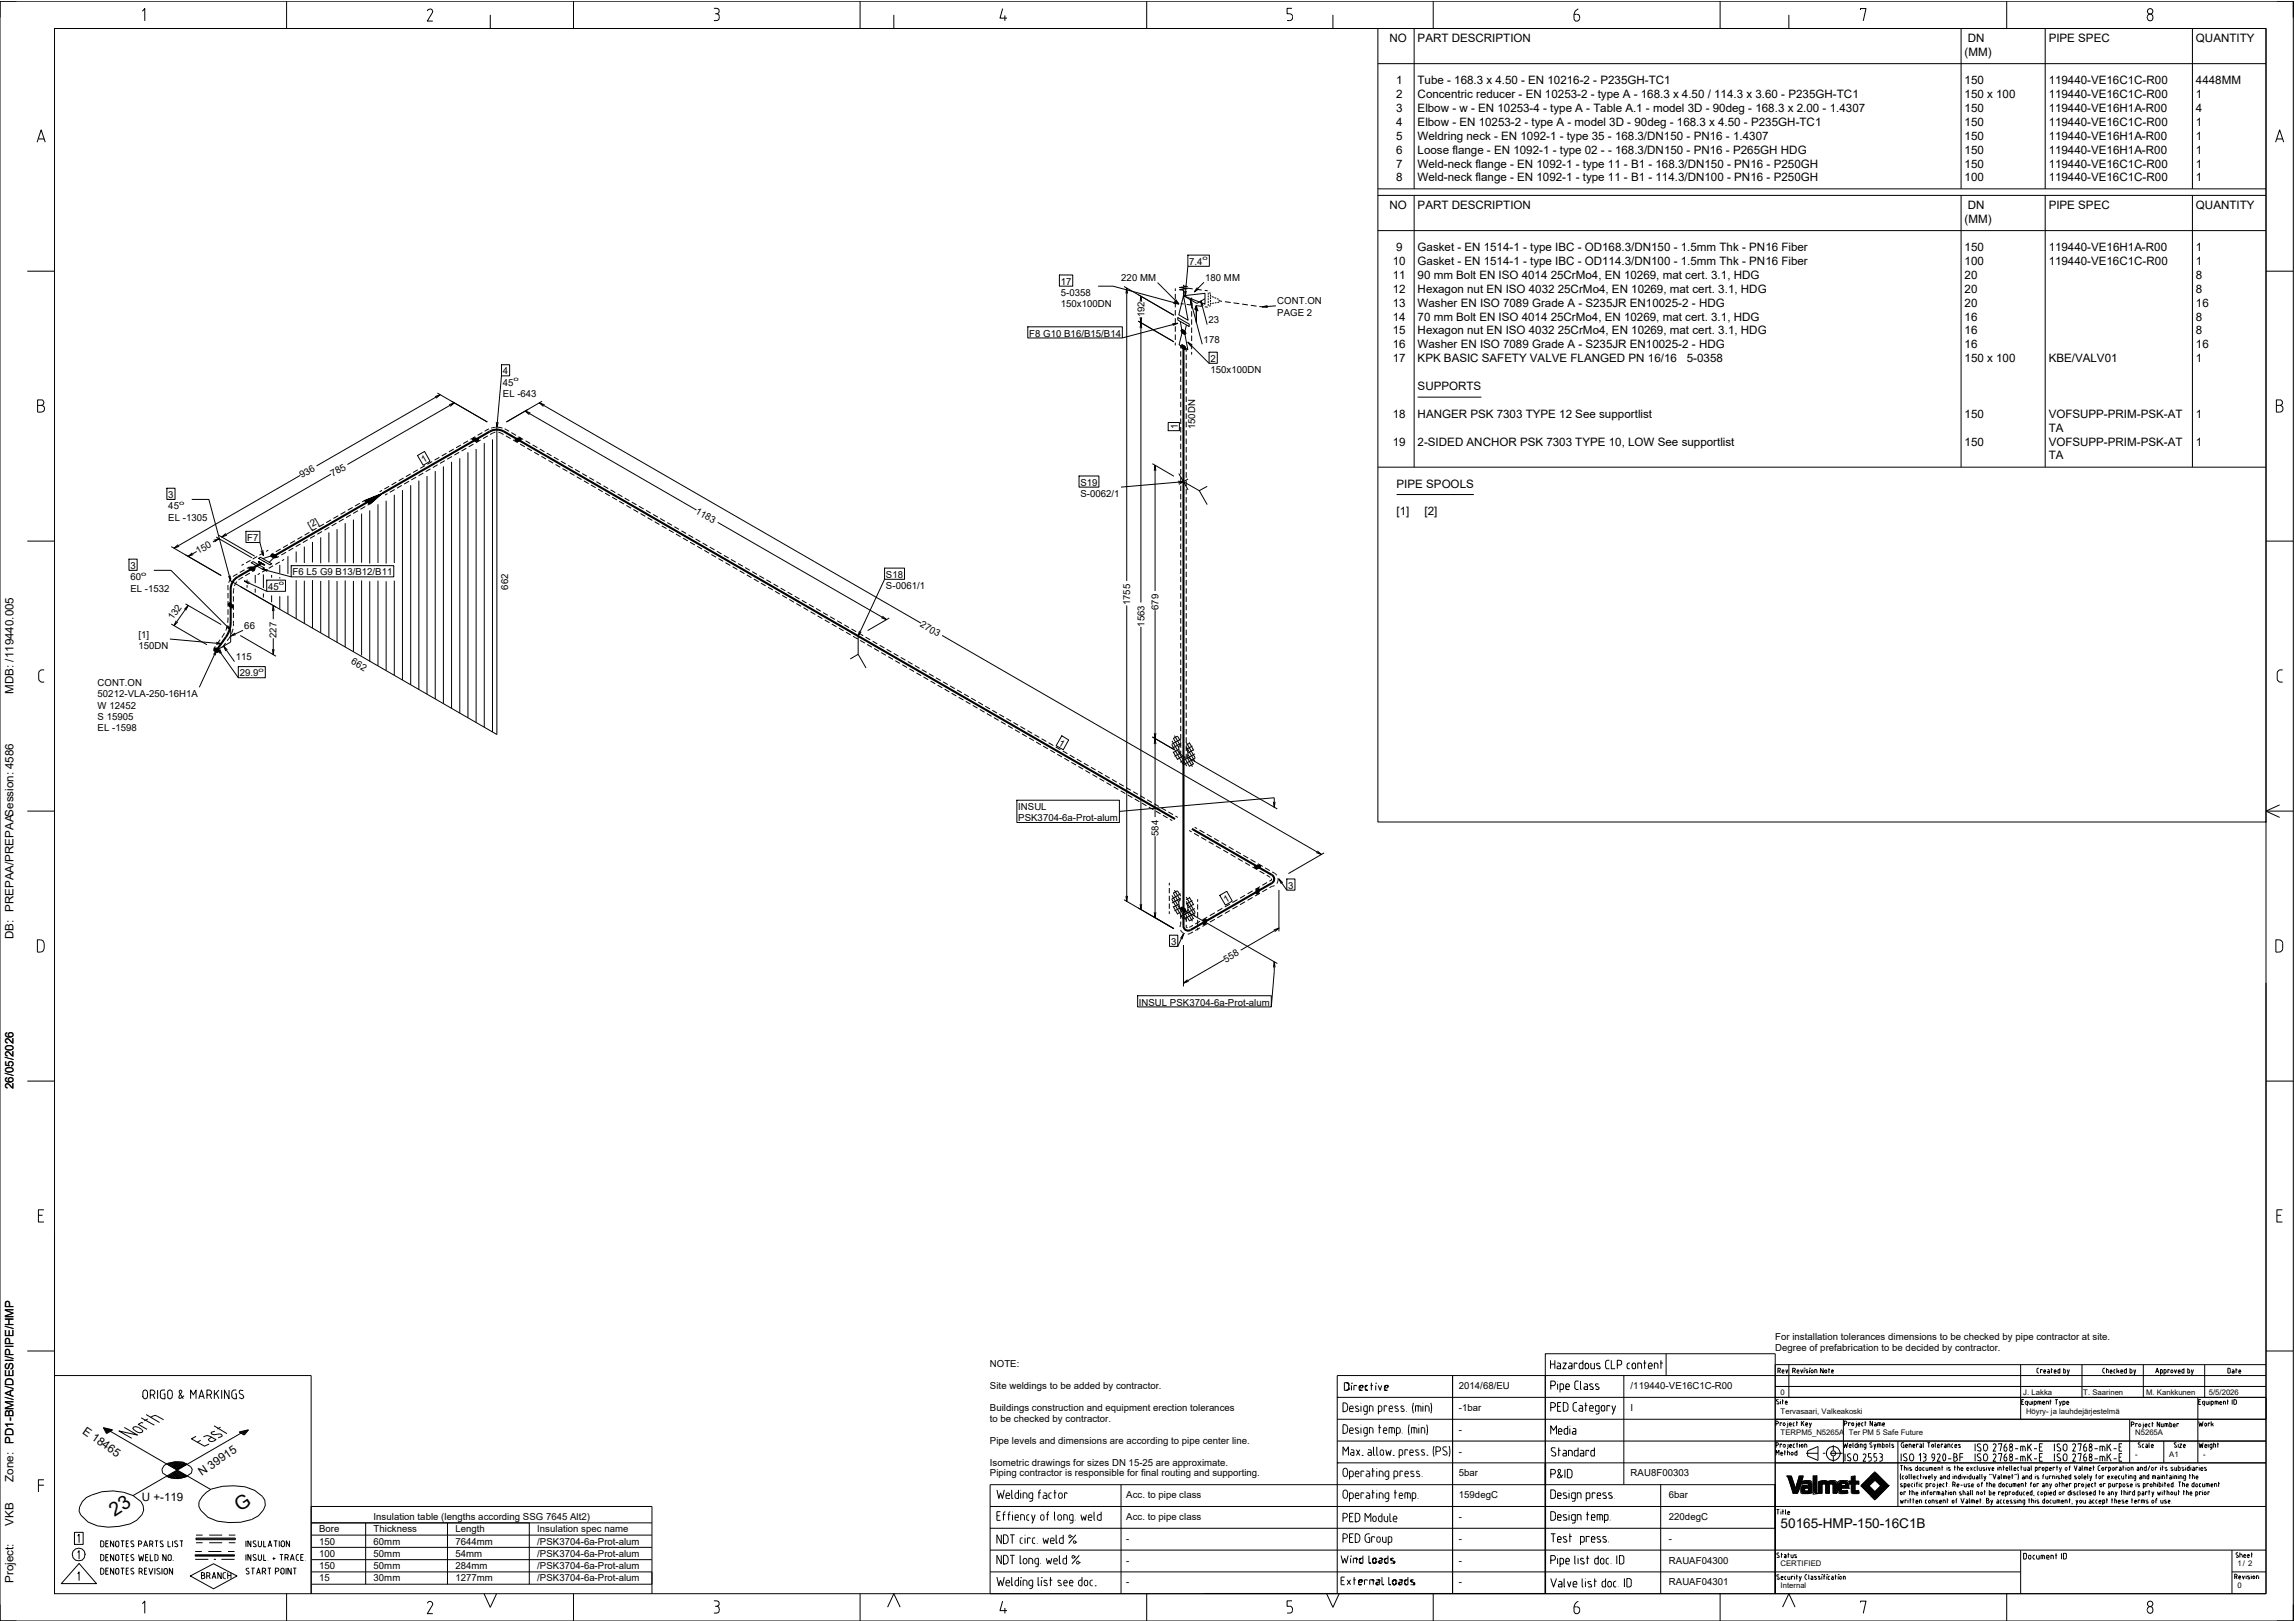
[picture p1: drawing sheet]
<svg xmlns="http://www.w3.org/2000/svg" width="841mm" height="594mm" viewBox="0 0 841 594" stroke-linecap="round" stroke-linejoin="round" font-family="sans-serif">
<defs><g id="words">
<g font-size="7.1">
<text x="42" y="556" transform="rotate(-33 42 556)">23</text>
<text x="87.9" y="554" transform="rotate(-33 87.9 554)">G</text>
</g>
<text font-size="4.9" x="652.5" y="560">50165-HMP-150-16C1B</text>
<g font-size="4.2">
<text x="509.2" y="15.5">NO</text>
<text x="519.5" y="15.5">PART DESCRIPTION</text>
<text x="721.1" y="15.5">DN</text>
<text x="750.7" y="15.5">PIPE SPEC</text>
<text x="804.7" y="15.5">QUANTITY</text>
<text x="719.9" y="20.5">(MM)</text>
<text x="511.6" y="30.8">1</text>
<text x="511.6" y="35.9">2</text>
<text x="519.5" y="30.8">Tube - 168.3 x 4.50 - EN 10216-2 - P235GH-TC1</text>
<text x="519.5" y="35.9">Concentric reducer - EN 10253-2 - type A - 168.3 x 4.50 / 114.3 x 3.60 - P235GH-TC1</text>
<text x="719.9" y="30.8">150</text>
<text x="719.9" y="35.9">150 x 100</text>
<text x="750.7" y="30.8">119440-VE16C1C-R00</text>
<text x="750.7" y="35.9">119440-VE16C1C-R00</text>
<text x="804.7" y="30.8">4448MM</text>
<text x="804.7" y="35.9">1</text>
<text x="511.6" y="41">3</text>
<text x="519.5" y="41">Elbow - w - EN 10253-4 - type A - Table A.1 - model 3D - 90deg - 168.3 x 2.00 - 1.4307</text>
<text x="719.9" y="41">150</text>
<text x="750.7" y="41">119440-VE16H1A-R00</text>
<text x="804.7" y="41">4</text>
<text x="511.6" y="46.1">4</text>
<text x="519.5" y="46.1">Elbow - EN 10253-2 - type A - model 3D - 90deg - 168.3 x 4.50 - P235GH-TC1</text>
<text x="719.9" y="46.1">150</text>
<text x="750.7" y="46.1">119440-VE16C1C-R00</text>
<text x="804.7" y="46.1">1</text>
<text x="511.6" y="51.2">5</text>
<text x="519.5" y="51.2">Weldring neck - EN 1092-1 - type 35 - 168.3/DN150 - PN16 - 1.4307</text>
<text x="719.9" y="51.2">150</text>
<text x="750.7" y="51.2">119440-VE16H1A-R00</text>
<text x="804.7" y="51.2">1</text>
<text x="511.6" y="56.3">6</text>
<text x="519.5" y="56.3">Loose flange - EN 1092-1 - type 02 - - 168.3/DN150 - PN16 - P265GH HDG</text>
<text x="719.9" y="56.3">150</text>
<text x="750.7" y="56.3">119440-VE16H1A-R00</text>
<text x="804.7" y="56.3">1</text>
<text x="511.6" y="61.4">7</text>
<text x="519.5" y="61.4">Weld-neck flange - EN 1092-1 - type 11 - B1 - 168.3/DN150 - PN16 - P250GH</text>
<text x="719.9" y="61.4">150</text>
<text x="750.7" y="61.4">119440-VE16C1C-R00</text>
<text x="804.7" y="61.4">1</text>
<text x="511.6" y="66.5">8</text>
<text x="519.5" y="66.5">Weld-neck flange - EN 1092-1 - type 11 - B1 - 114.3/DN100 - PN16 - P250GH</text>
<text x="719.9" y="66.5">100</text>
<text x="750.7" y="66.5">119440-VE16C1C-R00</text>
<text x="804.7" y="66.5">1</text>
<text x="509.2" y="76.7">NO</text>
<text x="519.5" y="76.7">PART DESCRIPTION</text>
<text x="721.1" y="76.7">DN</text>
<text x="750.7" y="76.7">PIPE SPEC</text>
<text x="804.7" y="76.7">QUANTITY</text>
<text x="719.9" y="81.7">(MM)</text>
<text x="511.6" y="92">9</text>
<text x="519.5" y="92">Gasket - EN 1514-1 - type IBC - OD168.3/DN150 - 1.5mm Thk - PN16 Fiber</text>
<text x="719.9" y="92">150</text>
<text x="750.7" y="92">119440-VE16H1A-R00</text>
<text x="804.7" y="92">1</text>
<text x="510.4" y="97.1">10</text>
<text x="519.5" y="97.1">Gasket - EN 1514-1 - type IBC - OD114.3/DN100 - 1.5mm Thk - PN16 Fiber</text>
<text x="719.9" y="97.1">100</text>
<text x="750.7" y="97.1">119440-VE16C1C-R00</text>
<text x="804.7" y="97.1">1</text>
<text x="510.4" y="102.2">11</text>
<text x="510.4" y="107.3">12</text>
<text x="519.5" y="102.2">90 mm Bolt EN ISO 4014</text>
<text x="519.5" y="107.3">Hexagon nut EN ISO 4032</text>
<text x="568.3" y="102.2">25CrMo4, EN 10269, mat cert. 3.1, HDG</text>
<text x="570.9" y="107.3">25CrMo4, EN 10269, mat cert. 3.1, HDG</text>
<text x="719.9" y="102.2">20</text>
<text x="719.9" y="107.3">20</text>
<text x="804.7" y="102.2">8</text>
<text x="804.7" y="107.3">8</text>
<text x="510.4" y="112.4">13</text>
<text x="519.5" y="112.4">Washer EN ISO 7089 Grade A - S235JR EN10025-2 - HDG</text>
<text x="719.9" y="112.4">20</text>
<text x="804.7" y="112.4">16</text>
<text x="510.4" y="117.5">14</text>
<text x="519.5" y="117.5">70 mm Bolt EN ISO 4014</text>
<text x="568.3" y="117.5">25CrMo4, EN 10269, mat cert. 3.1, HDG</text>
<text x="719.9" y="117.5">16</text>
<text x="804.7" y="117.5">8</text>
<text x="510.4" y="122.6">15</text>
<text x="519.5" y="122.6">Hexagon nut EN ISO 4032</text>
<text x="570.9" y="122.6">25CrMo4, EN 10269, mat cert. 3.1, HDG</text>
<text x="719.9" y="122.6">16</text>
<text x="804.7" y="122.6">8</text>
<text x="510.4" y="127.7">16</text>
<text x="519.5" y="127.7">Washer EN ISO 7089 Grade A - S235JR EN10025-2 - HDG</text>
<text x="719.9" y="127.7">16</text>
<text x="804.7" y="127.7">16</text>
<text x="510.4" y="132.8">17</text>
<text x="519.5" y="132.8">KPK BASIC SAFETY VALVE FLANGED PN 16/16</text>
<text x="618.1" y="132.8">5-0358</text>
<text x="719.9" y="132.8">150 x 100</text>
<text x="750.7" y="132.8">KBE/VALV01</text>
<text x="804.7" y="132.8">1</text>
<text x="519.5" y="143">SUPPORTS</text>
<text x="510.4" y="153.2">18</text>
<text x="519.5" y="153.2">HANGER PSK 7303 TYPE 12 See supportlist</text>
<text x="719.9" y="153.2">150</text>
<text x="750.7" y="153.2">VOFSUPP-PRIM-PSK-AT</text>
<text x="804.7" y="153.2">1</text>
<text x="750.7" y="158.2">TA</text>
<text x="510.4" y="163.4">19</text>
<text x="519.5" y="163.4">2-SIDED ANCHOR PSK 7303 TYPE 10, LOW See supportlist</text>
<text x="719.9" y="163.4">150</text>
<text x="750.7" y="163.4">VOFSUPP-PRIM-PSK-AT</text>
<text x="804.7" y="163.4">1</text>
<text x="750.7" y="168.4">TA</text>
<text x="511.8" y="178.7">PIPE SPOOLS</text>
<text x="511.8" y="188.9">[1]</text>
<text x="522" y="188.9">[2]</text>
<text x="5" y="254.2" transform="rotate(-90 5 254.2)">MDB: /119440.005</text>
<text x="5" y="344.2" transform="rotate(-90 5 344.2)">DB: PREPAA/PREPAASession: 4586</text>
<text x="5" y="399.1" transform="rotate(-90 5 399.1)">26/05/2026</text>
<text x="30" y="525" transform="rotate(35 30 525)">E 18465</text>
<text x="5" y="529" transform="rotate(-90 5 529)">PD1-BM/A/DESI/PIPE/HMP</text>
<text x="5" y="543" transform="rotate(-90 5 543)">Zone:</text>
<text x="74" y="541" transform="rotate(-35 74 541)">N 39915</text>
<text x="52" y="550">U +-119</text>
<text x="5" y="559" transform="rotate(-90 5 559)">VKB</text>
<text x="5" y="580" transform="rotate(-90 5 580)">Project:</text>
</g>
<g font-size="3.5">
<text x="435.8" y="97">7.4</text>
<text x="388.7" y="104.4">17</text>
<text x="410.9" y="103">220 MM</text>
<text x="441.7" y="102.9">180 MM</text>
<text x="388.7" y="108.5">5-0358</text>
<text x="388.7" y="112.7">150x100DN</text>
<text x="468.1" y="111.5">CONT.ON</text>
<text x="419.4" y="116.3" transform="rotate(-90 419.4 116.3)">192</text>
<text x="442.9" y="118.4">23</text>
<text x="468.1" y="115.7">PAGE 2</text>
<text x="377.1" y="123.3">F8 G10 B16/B15/B14</text>
<text x="441.1" y="125.6">178</text>
<text x="184.3" y="137.2">4</text>
<text x="443.6" y="132.6">2</text>
<text x="443.6" y="136.8">150x100DN</text>
<text x="184.3" y="141.4">45</text>
<text x="184.3" y="145.6">EL -643</text>
<text x="431.7" y="157.3" transform="rotate(-90 431.7 157.3)">1</text>
<text x="438" y="157.3" transform="rotate(-90 438 157.3)">150DN</text>
<text x="155.3" y="169.8" transform="rotate(-30 155.3 169.8)">1</text>
<text x="110.6" y="175.3" transform="rotate(-30 110.6 175.3)">936</text>
<text x="121.9" y="174.7" transform="rotate(-30 121.9 174.7)">785</text>
<text x="395.9" y="178">S19</text>
<text x="61.7" y="182.5">3</text>
<text x="395.9" y="182.2">S-0062/1</text>
<text x="61.7" y="186.7">45</text>
<text x="61.7" y="190.8">EL -1305</text>
<text x="254.6" y="187.9" transform="rotate(30 254.6 187.9)">1183</text>
<text x="113.6" y="193.7" transform="rotate(-30 113.6 193.7)">[2]</text>
<text x="72.7" y="203.2" transform="rotate(-30 72.7 203.2)">150</text>
<text x="90.6" y="198.3">F7</text>
<text x="47.8" y="208.5">3</text>
<text x="47.8" y="212.6">60</text>
<text x="107.2" y="210.9">F6 L5 G9 B13/B12/B11</text>
<text x="324.7" y="211.8">S18</text>
<text x="324.7" y="215.9">S-0061/1</text>
<text x="47.8" y="216.8">EL -1532</text>
<text x="98.2" y="216.2">45</text>
<text x="186.3" y="216.1" transform="rotate(-90 186.3 216.1)">662</text>
<text x="414.2" y="221.9" transform="rotate(-90 414.2 221.9)">1755</text>
<text x="63.4" y="227.3" transform="rotate(-55 63.4 227.3)">132</text>
<text x="424.6" y="223.5" transform="rotate(-90 424.6 223.5)">679</text>
<text x="50.7" y="233.6">[1]</text>
<text x="89.5" y="230.4">66</text>
<text x="101.4" y="233.8" transform="rotate(-90 101.4 233.8)">227</text>
<text x="336.9" y="229.5" transform="rotate(30 336.9 229.5)">2703</text>
<text x="419.4" y="229.7" transform="rotate(-90 419.4 229.7)">1563</text>
<text x="50.7" y="237.8">150DN</text>
<text x="86.4" y="241.9">115</text>
<text x="128.4" y="243.1" transform="rotate(30 128.4 243.1)">662</text>
<text x="35.8" y="251.3">CONT.ON</text>
<text x="87.8" y="247.8">29.9</text>
<text x="35.8" y="255.5">50212-VLA-250-16H1A</text>
<text x="35.8" y="259.7">W 12452</text>
<text x="35.8" y="263.8">S 15905</text>
<text x="35.8" y="268">EL -1598</text>
<text x="387.7" y="273.1" transform="rotate(30 387.7 273.1)">1</text>
<text x="373.1" y="296.8">INSUL</text>
<text x="373.1" y="301">PSK3704-6a-Prot-alum</text>
<text x="424.6" y="306.4" transform="rotate(-90 424.6 306.4)">584</text>
<text x="472.1" y="325.7">3</text>
<text x="449.2" y="331" transform="rotate(-30 449.2 331)">1</text>
<text x="429.1" y="346.3">3</text>
<text x="449.2" y="352.7" transform="rotate(-30 449.2 352.7)">558</text>
<text x="417.3" y="368.5">INSUL PSK3704-6a-Prot-alum</text>
<text x="650.5" y="491.1">For installation tolerances dimensions to be checked by pipe contractor at site.</text>
<text x="650.5" y="495.1">Degree of prefabrication to be decided by contractor.</text>
<text x="362.7" y="501">NOTE:</text>
<text x="362.7" y="509">Site weldings to be added by contractor.</text>
<text x="534.6" y="509">2014/68/EU</text>
<text x="597.6" y="509">/119440-VE16C1C-R00</text>
<text x="362.7" y="517">Buildings construction and equipment erection tolerances</text>
<text x="362.7" y="521">to be checked by contractor.</text>
<text x="534.6" y="517">-1bar</text>
<text x="597.6" y="517">I</text>
<text x="534.6" y="525">-</text>
<text x="362.7" y="529">Pipe levels and dimensions are according to pipe center line.</text>
<text x="534.6" y="533">-</text>
<text x="362.7" y="537">Isometric drawings for sizes DN 15-25 are approximate.</text>
<text x="362.7" y="541">Piping contractor is responsible for final routing and supporting.</text>
<text x="534.6" y="541">5bar</text>
<text x="597.6" y="541">RAU8F00303</text>
<text x="412.7" y="549">Acc. to pipe class</text>
<text x="534.6" y="549">159degC</text>
<text x="611.5" y="549">6bar</text>
<text x="136.9" y="557">Insulation table (lengths according SSG 7645 Alt2)</text>
<text x="412.7" y="557">Acc. to pipe class</text>
<text x="534.6" y="557">-</text>
<text x="611.5" y="557">220degC</text>
<text x="116.9" y="561.5">Bore</text>
<text x="136.9" y="561.5">Thickness</text>
<text x="166.9" y="561.5">Length</text>
<text x="196.9" y="561.5">Insulation spec name</text>
<text x="116.9" y="566">150</text>
<text x="136.9" y="566">60mm</text>
<text x="166.9" y="566">7644mm</text>
<text x="196.9" y="566">/PSK3704-6a-Prot-alum</text>
<text x="412.7" y="565">-</text>
<text x="534.6" y="565">-</text>
<text x="611.5" y="565">-</text>
<text x="116.9" y="570.5">100</text>
<text x="116.9" y="575">150</text>
<text x="136.9" y="570.5">50mm</text>
<text x="136.9" y="575">50mm</text>
<text x="166.9" y="570.5">54mm</text>
<text x="166.9" y="575">284mm</text>
<text x="196.9" y="570.5">/PSK3704-6a-Prot-alum</text>
<text x="196.9" y="575">/PSK3704-6a-Prot-alum</text>
<text x="412.7" y="573">-</text>
<text x="534.6" y="573">-</text>
<text x="611.5" y="573">RAUAF04300</text>
<text x="116.9" y="579.5">15</text>
<text x="136.9" y="579.5">30mm</text>
<text x="166.9" y="579.5">1277mm</text>
<text x="196.9" y="579.5">/PSK3704-6a-Prot-alum</text>
<text x="412.7" y="581">-</text>
<text x="534.6" y="581">-</text>
<text x="611.5" y="581">RAUAF04301</text>
</g>
<g font-size="2.8">
<text x="652.5" y="511">0</text>
<text x="741.4" y="511">J. Lakka</text>
<text x="763.4" y="511">T. Saarinen</text>
<text x="786.4" y="511">M. Kankkunen</text>
<text x="809.4" y="511">5/5/2026</text>
<text x="652.5" y="518">Tervasaari, Valkeakoski</text>
<text x="742.4" y="518">Höyry- ja lauhdejärjestelmä</text>
<text x="652.5" y="526">TERPM5_N5265A</text>
<text x="677.5" y="526">Ter PM 5 Safe Future</text>
<text x="782.4" y="526">N5265A</text>
<text x="782.4" y="534">-</text>
<text x="794.9" y="534">A1</text>
<text x="807.4" y="534">-</text>
<text x="652.5" y="574">CERTIFIED</text>
<text x="819.9" y="574">1/ 2</text>
<text x="652.5" y="582">Internal</text>
<text x="819.9" y="582">0</text>
</g>
<g font-size="2.3">
<text x="440.7" y="95.4">o</text>
<text x="188.2" y="139.7">o</text>
<text x="65.6" y="185">o</text>
<text x="51.7" y="211">o</text>
<text x="102.1" y="214.5">o</text>
<text x="94.7" y="246.2">o</text>
</g>
</g></defs>
<g fill="none" stroke="#000" stroke-width=".37">
<path d="M0 .4h840.4v593.6h-840.4zM6 .4h-6v6.1M20 10.4h810.4v573.6h-810.4zM52.2 4.1l.9-1v4.5M105 .4v10M157.6 3.4h-.5l-.5 .6M157.6 3.2a.95 .95 0 0 1 .8 1.5l-1.8 3h2M179.7 5.4v5M210.2 .4v10M261.6 3.1h1a1.03 1.03 0 0 1 .9 1.2 1.03 1.03 0 0 1-1.4 .7M262.6 5a.89 .89 0 0 1 .9 1M263.5 6.5a.89 .89 0 0 1-.9 1h-1"/>
<path d="M263.6 6v.5M315.2 .4v10M327.5 5.4v5M367.4 3.1l-1 3.5h2.6M368.2 5.6v2M420.2 .4v10M473.4 3.1h-1.7v1.9h1a1.28 1.28 0 0 1 1 1.3 1.28 1.28 0 0 1-1 1.2h-1M488.5 5.4v5M504.9 10.4h325.5v290.8h-325.5zM504.9 10.4h325.5M518.2 10.4v58.8M525.2 .4v10"/>
<path d="M577.8 5.3h-1v1.4a.99 .99 0 0 0 1 1 .99 .99 0 0 0 1-1M577.9 5.3a1.02 1.02 0 0 1 1 1.4M578.4 3.2a2.37 2.37 0 0 0-1.6 2.1M630.3 .4v10M655.5 5.4v5M681.8 3.7v-.6h2l-1 4.5M718.6 10.4v58.8M735.4 .4v10M749.5 10.4v58.8M786.8 6.2v.4M786.9 6.2a1.1 1.1 0 0 1 1.6-.9 1.1 1.1 0 0 1 .3 1.7 .99 .99 0 0 1-1.1 .6 .99 .99 0 0 1-.8-1M803.4 10.4v58.8"/>
<path d="M834.4 .4h6v6.1M504.9 23.3h325.5M13.6 52.1l1.5-4.5 1.5 4.5M14.1 50.9h2.1M833.9 52.1l1.5-4.5 1.5 4.5M834.4 50.9h2.1M504.9 69.2h325.5M504.9 71.6h325.5M518.2 71.6v99.6M718.6 71.6v99.6M749.5 71.6v99.6M803.4 71.6v99.6"/>
<path d="M10 99.4h10M435.3 93.5h7.9v4.1h-7.9zM435.3 97.6l-1 11M504.9 84.5h325.5M830.4 99.4h10M376.6 119.8h34.7v4h-34.7zM388.2 100.8h4.9v4.1h-4.9zM411.9 105l18.3 10.6-13.1-7.6M412.6 107.6l.3-2 .3 2M412.9 105.6v107.3M417.1 117.7l13.1 7.6M417.8 116.3l.3 2 .3-2"/>
<path d="M417.8 110.5l.3-1.9 .3 1.9M418.1 108.6v.8M418.1 116.4v104.4M424.2 103.6l7.8 7.8-24.1-6.5h-5.5M429.6 118.6l2-.1-1.8 .7M430.2 110.5l1.8 .9-2-.2M430.7 105.7v1M430.7 107.7v2M430.7 110.6v2M430.7 113.6v2M430.7 116.6v2M430.7 119.6v2"/>
<path d="M430.9 109.8l1.1 1.6-1.6-1.1M431.6 116.4l4.2 2.4v.9l-4.2-2.4zM431.6 118.5l-20.3 5.3M432.5 117.7l.7 3.7 .9 .5 .7-2.8M432.7 105.3l1.1 .1M432.7 111.3l1.1 .1M433.7 108.4l1.7 8.9-3.4-1.9zM433.7 104.4v.4l1.4 .2-2.8 .4 2.8 .4-2.8 .4 1.4 .2v2M433.7 108.4l7.9-.9v4zM433.7 108.4l4.9 2.8 3-1.7M434.1 106.6l.2 2 .5-1.9M434.9 105.5l2.2 .3"/>
<path d="M434.9 111.6l2.2 .3M436.2 109.8l4.4 16.4M436.7 109.1v1M436.7 111.1v2M436.7 114v2M436.7 117v2M437 111.6l-.8-1.8 .2 2M438.2 106l2.2 .3M438.2 112l2.2 .3M438.4 112.1l.6 1.8-1.2-.6 .6-1.2v6.1zM438.8 105.4l-1.1 1.6 1.6-1.1M440.1 110.3l2.3 8.6"/>
<path d="M440.9 112.1l-.8-1.8 .2 2M441.2 103.5l-3.5 3.5M441.5 106.4l1.1 .2M441.5 112.4l1.1 .2M442.8 107.3v.7M442.8 108.3v.7M442.8 109.3v.7M442.8 110.3v.7M442.8 111.4v.6M443.1 107.3l.5 .3M443.6 107.9v.7M443.6 108.9v.7"/>
<path d="M443.6 109.9v.7M443.6 111v.6M443.6 112v.2l-.5-.1M443.6 108.5l.3 .1M443.9 111.2l-.3 .1M444.1 108.7l.7 .2M444.8 111.1l-.6 .1M445 109.1l.6 .2M445.8 110.9l-.6 .1M445.9 109.4l.6 .3M446.7 110.8l-.6 .1M446.8 109.8v.7"/>
<path d="M446.8 110.3l1 .1M448.9 110.5l2.1 .3M452 111l2.1 .3M455.2 111.4l2.1 .3M458.4 111.9l2.1 .3M464.5 112l-2 .5 2.1 .2M467.5 112.1l-6 .2M183.8 137.7l-1.7 18.9v112.5l-97.6-56.2-8-29.9h-6.2M183.8 133.7h3v4h-3zM417.8 120.3l.3-2 .3 2M430.7 122.6v2M430.7 125.6v1"/>
<path d="M432.7 126.6v1.1M432.7 128.7v2M432.7 131.8v2M432.7 134.9v2M432.7 137.9v2.1M433.2 126.3l1 .6 .4 .9-.4 .4-1-.7-.4-.8zM433.2 120.7l1 .7 .4 .8-.4 .4-1-.6-.4-.9zM433.3 121.4l.8 .5 1.2 6.3-3.2-1.9zM434.7 127.9v1M434.7 129.9v2.1M434.7 133v2M434.7 136.1v2"/>
<path d="M434.7 139.1v2.1M435.3 125.4l7.8 7.7M436.7 120v2M436.7 123v2M436.7 126v2M436.7 129v1M436.9 126.5l-1.6-1.1 1.1 1.5M443.1 129.1h3v4h-3zM13.8 146.5h1.3a1.01 1.01 0 0 1 1 1 1.01 1.01 0 0 1-1 1 1.24 1.24 0 0 1 1.2 1.3 1.24 1.24 0 0 1-1.2 1.2h-1.3zM13.8 148.5h1.3M159.4 145.3l1.9-.7-1.5 1.3M160.3 144l18.3 10.6-13.1-7.6"/>
<path d="M161.3 144.6l-45.3 26.1M164.6 148.3l1.9-.7-1.5 1.3M166.5 147.6l-39.2 22.6M176.8 158.5l-1.8 1M178.7 159.7l-1.7 1M179.2 157.1l-1.6 .9M181.5 158.4l-1.9 .8M181.6 156.6l-1.6 .3M181.9 154.6l.2 2 .5-1.9M182.5 156.6l1.6 .3M182.6 158.4l1 .3M183.7 158.7l.8 .5"/>
<path d="M184.9 157.1l1.6 .9M185.4 159.7l1.7 1M187.4 158.5l1.7 1M192.5 150.6l62.7 36.3M194.4 151.3l-1.9-.7 1.5 1.3M197.7 147.6l139.8 80.8M198.7 147l-13.1 7.6M199.6 148.3l-1.9-.7 1.4 1.3M428.1 154.8h4.1v3h-4.1zM432.7 141v2.1M432.7 144.1v2.1M432.7 147.2v2"/>
<path d="M432.7 150.3v2M432.7 153.3v2.1M432.7 156.4v2.1M432.7 159.5v2M434.7 142.2v2.1M434.7 145.3v2.1M434.7 148.4v2M434.7 151.5v2M434.7 154.5v2.1M434.7 157.6v2.1M519.5 145.5h23.3M834.2 146.5h1.2a1.01 1.01 0 0 1 1 1 1.01 1.01 0 0 1-1 1 1.24 1.24 0 0 1 1.2 1.3 1.24 1.24 0 0 1-1.2 1.2h-1.2z"/>
<path d="M834.2 148.5h1.2M61.2 178.9h2.9v4.1h-2.9zM110 174.2l-46.2 26.7M121.3 173.7l-40.1 23.1M140 179.7l-.9 .5M142.6 178.2l-1.8 1M144.6 179.4l-1.8 1M145.2 176.7l-1.7 1M147.2 177.9l-1.7 1M147.5 179.6v69.6M147.9 175.2l-1.8 1M149.9 176.4l-1.8 1"/>
<path d="M150.5 173.6l-1.8 1.1M150.5 177.8v73.2M152.5 174.9l-1.8 1M153 166.9l2.6-1.5 2 3.6-2.5 1.5zM153.1 172.1l-1.7 1M153.5 176.1v76.5M155.1 173.3l-1.7 1M155.7 170.6l-1.7 1M156.5 174.4v80M157.8 171.8l-1.8 1M158.4 169.1l-1.8 1M159.5 172.6v83.6"/>
<path d="M160.4 170.3l-1.8 1M161 167.6l-1.8 1M162.5 170.9v87M163 168.8l-1.7 1M163.6 166.1l-1.7 1M165.5 169.2v90.4M165.6 167.3l-1.7 1M166.3 164.6l-1.8 1M168.2 165.8l-1.7 1M168.5 167.9v93.4M168.9 163.1l-1.8 1M170.9 164.3l-1.8 1"/>
<path d="M171.5 165.7v97.4M171.5 161.5l-1.7 1M173.4 160.6l.9-.1 1.1 .6-.2 .5-.9 .1-1.1-.6zM173.5 162.7l-1.7 1M174.1 160l-1.7 1M174.5 164.5v100.2M176.1 161.2l-1.7 1M177.5 162.3v104.2M180.5 161v107.2M188 161.2l1.7 1M188.8 161.1l1.1-.6 .8 .1 .3 .5-1.1 .6-.9-.1zM190 160l1.7 1"/>
<path d="M190.6 162.7l1.7 1M192.6 161.5l1.7 1M193.2 164.2l1.7 1M195.2 163l1.7 1M195.8 165.7l1.7 1M197.8 164.5l1.7 1M198.4 167.2l1.7 1M200.4 166l1.7 1M201 168.7l1.7 1M203 167.5l1.7 1M203.6 170.2l1.7 1M205.6 169l1.7 1"/>
<path d="M206.2 171.7l1.7 1M208.2 170.5l1.7 1M208.8 173.2l1.7 1M210.8 172l1.7 1M211.4 174.7l1.7 1M213.4 173.5l1.7 1M214 176.2l1.7 1M215.9 175l1.8 1M216.5 177.7l1.8 1M218.6 176.5l1.7 1M219.2 179.2l1.7 1M221.1 178l1.8 1"/>
<path d="M223.7 179.5l1.8 1M395.4 174.4h7.3v4.1h-7.3zM410.8 178.5l22.9-2 5.8 3.3M422.3 169.9l7.9 4.6M423 172.5l.3-2 .3 2M423.3 170.5v46.1M431.7 176.3l2 .2-1.9 .5M432 173.5l3.4 6M432.7 162.6v2M432.7 165.6v2.1M432.7 168.7v2.1M432.7 171.8v2.1"/>
<path d="M432.7 174.9v2M432.7 177.9v2.1M434.7 160.7v2M434.7 163.8v2M434.7 166.8v2.1M434.7 169.9v2.1M434.7 173v2.1M434.7 176.1v2M434.7 179.1v2.1M435.4 175.5l-3.4 2M442.4 178.2l-2.9 1.6 2.9 5.1M504.9 171.2h325.5"/>
<path d="M10 198.3h10M65.3 199.6l-1.5 1.3 1.8-.7M78.3 198l1.9-.6-1.6 1.2M79.2 196.8l13.1 7.6M80.2 197.4l-2.2 1.2M80.2 196.2l13.1 7.6M82.7 195.5l-1.5 1.3 1.9-.7M90.1 194.7h5.1v4.1h-5.1zM95.2 198.8l1.3 4.8M105.5 199.6l-1.8 1.1M108.1 198.1l-1.7 1M110.1 199.3l-1.7 1"/>
<path d="M110.8 196.6l-1.8 1M112.7 197.8l-1.7 1M113.4 195.1l-1.8 1M114.5 198.6v7.5M115.4 196.3l-1.8 1M116 193.6l-1.7 1M117.5 196.9v9.5M118 194.8l-1.7 1M118.7 192l-1.8 1M120.5 195.1v11M120.7 193.2l-1.8 1.1M121.3 190.5l-1.8 1"/>
<path d="M123.3 191.7l-1.8 1M123.5 193.9v12.5M123.9 189l-1.7 1M125.9 190.2l-1.7 1M126.5 191.7v14.5M126.6 187.5l-1.8 1M128.6 188.7l-1.8 1M129.2 185.9l-1.8 1.1M129.5 190.4v16M131.2 187.1l-1.8 1M131.8 184.4l-1.7 1M132.5 188.2v18"/>
<path d="M133.6 183.4l-.9 .5M133.8 185.6l-1.7 1M135.5 187v19.5M135.6 184.6l-.9 .5M138.5 184.8v21.5M140.1 180.8l-5.6 3.2 1.9-1-1.7 1.1-.3-.2 2.6-1.3-2.1 1.6-.6-.4 3.1-1.4-2.4 1.8-.9-.5 3.9-1.7-2.8 2.3-1.2-.7 4.5-1.8-3.2 2.6-1.5-.8 5.2-2.2-3.6 3.1-1.7-1 5.9-2.4-4 3.5-2-1.2 6.5-2.6-4.4 3.8-1.1-.6M141.5 183.5v23M142 180.9l-.9 .5M144.5 181.3v25M221.7 180.7l1.8 1M224.3 182.2l1.8 1M226.3 181l1.8 1"/>
<path d="M226.9 183.7l1.8 1M228.9 182.5l1.7 1M229.5 185.2l1.7 1M231.5 184l1.8 1M232.1 186.7l1.8 1M234.1 185.5l1.8 1M234.7 188.2l1.8 1M236.7 187l1.7 1M237.3 189.7l1.7 1M239.3 188.5l1.8 1M239.9 191.2l1.7 1M241.9 190l1.7 1"/>
<path d="M242.5 192.7l1.7 1M244.5 191.5l1.7 1M245.1 194.2l1.7 1M247.1 193l1.7 1M247.7 195.7l1.7 1M249.7 194.5l1.7 1M250.3 197.2l1.7 1M252.3 196l1.7 1M252.9 198.7l1.7 1M254.9 197.5l1.7 1M257.5 199l1.7 1M263 191.4l61.9 35.7"/>
<path d="M432.7 181v2M432.7 184v2M432.7 187v2.1M432.7 190.1v2M432.7 193.1v2M432.7 196.1v2.1M432.7 199.2v2M434.7 182.2v2M434.7 185.2v2M434.7 188.2v2.1M434.7 191.3v2M434.7 194.3v2"/>
<path d="M434.7 197.3v2.1M511.8 181.2h28.3M830.4 198.3h10M47.3 204.9h3v4.1h-3zM56.4 209h6.2l21.9 21.9v4.4l-5.2 3-6.3 13.6M62.8 200.3l18.3 10.6-13.2-7.6M70.5 202.6l-1.5 1.3 1.9-.7M72.1 202.1l-3.1 1.8M83.6 215.3v1M83.6 217.3v2M83.6 214.4l-.1 .9M84.3 210.9l.2 2-.8-1.8"/>
<path d="M84.7 212l-.9 1.5M85.5 218.5v2M85.7 215.6l-.2 1.9M86.8 213.2l-.9 1.5M87 210.3l-1.7 1M89 211.5l-1.6 1M89.3 206.7l-.8 .5M89.5 212.9l8.2 3.8M89.6 208.8l-1.7 1M90.5 212.4v.5M90.5 214.4v1M91.3 207.8l-.8 .5"/>
<path d="M91.4 207.9l.9-.1 1.1 .6-.2 .5-.9 .1-1.1-.6zM91.4 213.4l-1.9-.5 1.6 1.1M91.6 210l-1.7 1M91.8 205.3l-1.6 1M92 206.2l.7-.4 4.2 2.4-.8 .4zM93.3 209l-.8 .5M93.5 210.7v3M93.5 215.7v1.5M94.3 203.9l-1.7 1M94.6 205.9l2.2 1.2M94.7 204.6l.7-.4 4.2 2.4-.7 .4zM94.8 205.8l2.2 1.2-2.4-1.1 .2-.1 2 1.3 .2-.1"/>
<path d="M95.2 210.1l-.8 .5M95.6 206.2l-3.6 2M95.8 206.4l-3.5 2M96 206.5l-3.5 2M96.1 208.6l10.6 2.8M96.3 204.7l3.6-1.2 .8 .5-2 2M96.3 201.6l.2 2-.9-1.8M96.5 210.5v5M96.5 217.5v1.5M96.7 202.5l-1.7 1M97.7 208.7l-1.6 .9M97.7 212.6h6.9v4.1h-6.9z"/>
<path d="M98.1 208.8l-2-.2 1.8 .8M98.3 201.6l-.8 .5M99.4 203.3l.9-.1 1.1 .6-.2 .5-.9 .1-1.1-.6zM99.5 210.7v1M99.5 218.2v2.5M100.1 207.3l-1.6 1M100.2 202.7l-.9 .5M102.2 203.9l-.9 .5M102.5 205.9l-1.6 .9M102.5 207v3M102.5 211.5v.5M102.5 218.5v4.8"/>
<path d="M102.8 201.2l-1.7 1M104.1 205l-.8 .5M104.8 202.4l-1.7 1M105.5 203.8v6.5M105.5 218.3v6.7M106.7 207.3h37.6v4.1h-37.6zM107.5 200.8l-1.8 1M108.5 202.1v4M108.5 212.6v14.1M111.5 200.3v6M111.5 212.8v15.7M114.5 212.6v17.6"/>
<path d="M117.5 212.9v19M120.5 212.6v21.1M123.5 212.9v22.5M126.5 212.7v24.4M129.5 212.9v26M132.5 212.7v27.5M135.5 213v29.5M138.5 212.8v31.2M141.5 213v32.8M144.5 212.8v34.7M255.5 200.2l1.7 1M258.1 201.7l1.7 1"/>
<path d="M260.1 200.5l1.7 1M260.7 203.2l1.7 1M262.7 202l1.7 1M263.3 204.7l1.7 1M265.3 203.5l1.7 1M265.9 206.2l1.7 1M267.9 205l1.7 1M268.5 207.7l1.7 1M270.5 206.5l1.7 1M271.1 209.2l1.7 1M273.1 208l1.7 1M273.7 210.7l1.7 1"/>
<path d="M275.7 209.5l1.7 1M276.3 212.2l1.7 1M278.2 211l1.8 1M278.9 213.7l1.7 1M280.9 212.5l1.7 1M281.4 215.2l1.8 1M283.5 214l1.7 1M284.1 216.7l1.7 1M286 215.5l1.8 1M286.6 218.2l1.8 1M288.6 217l1.8 1M289.2 219.7l1.8 1"/>
<path d="M291.2 218.5l1.8 1M293.8 220l1.8 1M324.1 208.2h7.4v4.1h-7.4zM324.1 212.3l-9.6 20.8v6.7l2.9 5M432.7 202.2v2M432.7 205.2v2.1M432.7 208.3v2M432.7 211.3v2M432.7 214.3v2.1M432.7 217.4v2M434.7 200.4v2M434.7 203.4v2"/>
<path d="M434.7 206.4v2.1M434.7 209.5v2M434.7 212.5v2M434.7 215.5v2.1M434.7 218.6v2M62.2 234.2l18.9 1.7M62.8 228.7l13 7.6M64.6 227.5l-.8 1.8 1.4-1.4M67.5 223.3l1.5-1.4-.9 1.8M67.9 221.3l13.2 7.6M69 221.9l-5.2 7.4M78.3 239.9l1-1.6-.5 1.9"/>
<path d="M78.4 237.8l.7-.3 1.1 .6v.7l-.7 .3-1.1-.6zM78.9 236.9l-.6 .8M79.2 235.4l1.9 .5-2 .2M79.8 237.8l7.5 10.6M80.7 234.4l-1.2 1.6M80.9 238.1l-.6 .8M81.2 239.2l-1.4-1.4 1 1.8M81.9 236.8l4 5.7M82.3 231.9l-1 1.7M82.7 235.6l-1.2 1.6M83.3 229.2l-.6 1.9M83.3 238.2l-1.4-1.4 .8 1.8"/>
<path d="M83.4 229.3l1.1 1.6-1.6-1.1M83.5 227.3v.9M83.6 220.3v2M83.6 223.3v2M83.6 226.3v1M83.6 221.4l.4-.4 1 .6 .4 .8-.4 .4-1-.6zM83.8 234l-.5 .8M84.4 233.1l-.5 .9M85.4 230.4l-.6 1.9M85.5 221.5v2M85.5 224.5v2M85.5 227.5v1.9"/>
<path d="M86.1 232l-1.6 1.1 1.9-.5M88 232.9l13.1 7.6M89 231l-4.5 2.1M99.8 237.9l.3 2 .3-2M99.8 223.9l.3-2 .3 2M100.1 221.9v5M100.1 233.9v6M291.8 221.2l1.8 1M294.4 222.7l1.8 1M296.4 221.5l1.8 1M297 224.2l1.8 1M299 223l1.7 1"/>
<path d="M299.6 225.7l1.7 1M301.6 224.5l1.8 1M302.2 227.2l1.8 1M304.2 226l1.7 1M304.8 228.7l1.7 1M306.8 227.5l1.7 1M307.4 230.2l1.7 1M309.4 229l1.7 1M310 231.7l1.7 1M312 230.5l1.7 1M312.6 233.2l1.7 1M314.5 239.8l-2.9 1.7"/>
<path d="M314.6 232l1.7 1M315 231.2l-.5 1.9 1.1-1.6M315.2 234.7l1.7 1M317.2 233.5l1.7 1M317.8 236.1l1.7 1.1M319.8 235l1.7 1M320.3 237.6l1.8 1M322.4 236.4l1.7 1M322.9 239.1l1.7 1M323.4 225.8l1.5 1.3-1.9-.7M324.9 237.9l1.7 1M325.9 226.5l-7.9 4.6"/>
<path d="M327.5 239.4l1.7 1M345.2 232.9l139 80.2M412.9 221.9v108.4M418.1 229.7v103.6M423.3 223.6v75.8M432.7 220.4v2M432.7 223.5v2M432.7 226.5v2M432.7 229.5v2.1M432.7 232.6v2M432.7 235.6v2M432.7 238.6v2"/>
<path d="M434.7 221.6v2M434.7 224.7v2M434.7 227.7v2M434.7 230.7v2.1M434.7 233.8v2M434.7 236.8v2M434.7 239.8v2.1M16.2 245.5l-1.3 .1-.7 1 .1 2.6 .6 .6 1.3 .2M87.3 244.3h9.9v4.1h-9.9zM325.5 240.6l1.7 1M328.1 242.1l1.7 1M330.1 240.9l1.7 1"/>
<path d="M330.7 243.6l1.7 1M332.7 242.4l1.7 1M333.3 245.1l1.7 1M335.3 243.9l1.7 1M335.8 246.6l1.7 1M337.8 245.4l1.8 1M338.4 248.1l1.7 1M340.4 246.9l1.7 1M341 249.6l1.7 1M343 248.4l1.7 1M343.6 251.1l1.7 .9M345.6 249.8l1.7 1.1"/>
<path d="M346.2 252.5l1.7 1M348.1 251.3l1.8 1M348.7 254l1.8 1M350.7 252.8l1.7 1M351.3 255.5l1.7 1M353.3 254.3l1.7 1M353.9 257l1.7 1M355.9 255.8l1.7 1M356.5 258.5l1.7 1M358.5 257.3l1.7 1M359 260l1.8 1M361.1 258.8l1.7 1"/>
<path d="M432.7 241.7v2M432.7 244.7v2M432.7 247.7v2M432.7 250.8v2M432.7 253.8v2M432.7 256.8v2M432.7 259.8v2.1M434.7 242.9v2M434.7 245.9v2M434.7 248.9v2M434.7 252v2M434.7 255v2"/>
<path d="M434.7 258v2M836.5 245.5a1.46 1.46 0 0 0-2 1.1l.1 2.6a1.57 1.57 0 0 0 1.9 .8M361.6 261.5l1.7 1M363.6 260.3l1.8 1M364.2 263l1.8 1M366.2 261.8l1.7 1M366.8 264.5l1.7 .9M368.8 263.3l1.7 1M369.4 266l1.7 .9M371.4 264.8l1.7 .9M372 267.4l1.7 1M373.9 266.2l1.8 1"/>
<path d="M374.5 268.9l1.8 1M376.5 267.7l1.7 1M377.1 270.4l1.7 1M379.1 269.2l1.7 1M379.7 271.9l1.7 1M381.7 270.7l1.7 1M382.3 273.4l1.7 1M384.3 272.2l1.7 1M384.9 274.9l1.7 1M386.9 273.7l1.7 1M387.4 276.4l1.8 1M389.1 269.6l2.5 1.6-2 3.5-2.6-1.5z"/>
<path d="M389.4 275.2l1.7 1M390 277.9l1.7 1M392 276.7l1.7 1M392.6 279.4l1.7 .9M394.6 278.2l1.7 .9M397.2 279.7l1.7 .9M422.3 270l7.9 4.6M423 272.7l.3-2.1 .3 2.1M423 268.7l.3 1.9 .3-1.9M429.4 272.8l4.2 7.3M429.5 271.5l5.4 9.2M429.9 270.6l1.6-.9 1.2 2.1"/>
<path d="M429.9 275.5l1.7 2.9M430 270.5l2 3.5M430.4 269.6l2.1 3.5M432 274.6l-2 1.1M432.5 276l-2.1 1.1M432.7 273a1.3 1.3 0 0 0-.6 2 3.1 3.1 0 0 0 2.6 2.4 2.28 2.28 0 0 0 0-3.2M432.7 262.9v2M432.7 265.9v2M432.7 269v2M432.7 272v2M432.7 275v1M432.7 272.4l-3.2 1.8"/>
<path d="M432.7 270.8l-3.3 1.9M433.4 277l-1.9 1.3M433.9 277.3l2 3.5M434.7 261.1v2M434.7 264.1v2M434.7 267.1v2M434.7 270.2v2M434.7 273.2v2M434.7 276.2v1M434.7 273.6l3.2 5.4M434.7 272.1l3.3 5.6M434.9 277.3l2.1 3.6"/>
<path d="M435.4 276.5l1.9 3.4M435.4 277.6l32.7 18.8M435.8 272.1l1.7 2.9M435.9 272.4l-1.2 .6M437 273.3l-2.1 1.3M437.3 274.7l-1.9 1.2M437.5 279.8l-1.7 1M437.9 276.2l-5.4 3.1M438 277.8l-4.3 2.4M10 297.2h10M372.6 293.2h37.6v8.2h-37.6zM395.2 280.9l1.7 .9"/>
<path d="M397.8 282.4l1.7 .9M399.8 281.2l1.7 .9M400.3 283.8l1.8 1M402.3 282.6l1.8 1M402.9 285.3l1.7 1M404.9 284.1l1.7 1M405.5 286.8l1.7 1M407.5 285.6l1.7 1M408.1 288.3l1.7 1M410.1 287.1l1.7 1M410.7 289.8l1.7 1M412.6 288.6l1.8 1"/>
<path d="M413.2 291.3l1.8 1M415.3 290.1l1.7 1M415.8 292.8l1.7 1M417.8 291.6l1.7 1M418.4 294.3l1.7 1M420.4 293.1l1.7 1M421 295.8l1.7 .9M423 294.6l1.7 .9M423.5 297.2l1.8 1M425.6 296.1l1.7 .9M426.2 298.7l1.7 1M428.1 297.5l1.8 1"/>
<path d="M430.7 299l.9 .5M466.7 293.8l.3 2 .3-2M467 295.8v-3.5l-56.8 5M830.4 297.2h10M830.4 297.2l5 2.3M835.4 294.9l-5 2.3M423.3 306.4v29.9M428.7 300.2l.9 .5M435.8 304.3l.9 .5M437.6 305.3l1.7 1.1M437.8 303.1l.9 .5M439.6 304.2l1.7 1"/>
<path d="M440.2 306.9l1.8 1M442.2 305.7l1.8 1M442.9 308.4l1.8 1.1M444.9 307.2l1.8 1.1M445.6 310l1.8 1M447.6 308.8l1.8 1M448.3 311.5l1.7 1.1M450.3 310.3l1.8 1.1M450.9 313.1l1.8 1M452.9 311.9l1.8 1M453.6 314.6l1.8 1M455.6 313.4l1.8 1.1"/>
<path d="M456.3 316.1l1.8 1.1M458.3 314.9l1.8 1.1M459 317.7l1.7 1M459.7 317.6l1.2-.6 .9 .1 .2 .5-1.1 .6-.9-.1zM461 316.5l1.7 1M461.6 319.2l1.7 1M463.6 318l1.7 1M466.2 319.5l.9 .5M467.1 320l.8 .7M482.7 311.8l1.5 1.3-1.9-.7M485.2 312.5l-13.1 7.6M411.9 329.7l18.3 10.6"/>
<path d="M412.6 328.3l.3 2 .3-2M417.1 332.7l13.1 7.6M417.8 331.3l.3 2 .3-2M422.3 335.7l7.9 4.6M423 334.3l.3 2 .3-2M428.5 323.5v1M428.5 325.4v1.9M428.5 328.3v1.8M428.5 331.1v1.9M428.5 333.9v1M429.4 329.5l4.2 7.3M429.5 328.1l5.4 9.3"/>
<path d="M429.9 327.3l1.6-.9 1.2 2M429.9 332.1l1.7 3M430 327.2l2 3.5M430.4 326.2l2.1 3.6M432 331.3l-2 1.1M432.4 339.7h.1M432.5 332.7l-2.1 1.1M432.7 329.7a1.28 1.28 0 0 0-.6 2 3 3 0 0 0 2.6 2.4 2.3 2.3 0 0 0 0-3.2M432.7 337.7l-.3 2M432.7 332.7v1M432.7 334.7v2M432.7 329.1l-3.2 1.8"/>
<path d="M432.7 327.5l-3.3 1.9M433.2 332.4l1 .6 .4 .8-.4 .4-1-.6-.4-.8zM433.4 333.7l-1.9 1.2M433.9 334l2 3.5M434.7 338.9v1h.6M434.7 333.9v1M434.7 335.9v2M434.7 330.3l3.2 5.4M434.7 328.7l3.3 5.7M434.9 334l2.1 3.6M435.4 333.2l1.9 3.4M435.4 334.3l32.7 18.8"/>
<path d="M435.8 328.7l1.7 3M435.9 329l-1.2 .7M437 330l-2.1 1.2M437.1 339.1l-1.3 .7M437.3 331.4l-1.9 1.2M437.5 336.5l-1.7 1M437.9 332.9l-5.4 3.1M438 334.5l-4.3 2.4M438.9 329.5v.9M438.9 331.4v1.9M438.9 334.2v1.9M438.9 337.1v1.9"/>
<path d="M438.9 339.9v1M439.7 337.6l-1.7 1M441.5 336.8l.5 .1v1.2l-.5 .7-.5-.1v-1.2zM442.4 336.1l-1.8 1M442.4 338.5l-1.8 1M445.2 334.5l-1.9 1M445.2 336.9l-1.9 1M447 328.1l2.6-1.5 2 3.6-2.5 1.5zM447.9 332.9l-1.8 1M447.9 335.3l-1.8 1M450.7 331.3l-1.8 1M450.7 333.7l-1.8 1"/>
<path d="M453.5 329.7l-1.9 1M453.5 332.1l-1.9 1M456.2 328.1l-1.8 1M456.2 330.5l-1.8 1M459 326.5l-1.8 1M459 328.9l-1.8 1M460.9 325.6l.5 .1v1.2l-.5 .7-.6-.1v-1.2zM461.7 324.9l-1.8 1M461.7 327.3l-1.8 1M464.2 320.7l1.3 .8M464.3 323.4l-1.7 1M464.3 325.8l-1.7 1"/>
<path d="M465.8 321.9l.3 .5-.9 .5M467 324.5l-1.8 .8M467.1 324.5h-.1M468.3 321.7v1.1l-.4 1M468.7 322.1l2.8 4.1M468.7 326.1v15.2M470.1 323.5l-1.4-1.4 .9 1.8M471.5 322.1h3v4.1h-3zM13.7 344.4h1.1a1.4 1.4 0 0 1 1.4 1.3v1.8a1.39 1.39 0 0 1-1.4 1.4h-1.1zM428.6 342.7h3v4.1h-3zM432.6 343.9l1.1-1.6-.5 1.9M432.6 340.8l.6 .9 1 .5"/>
<path d="M433.7 342.3l-2.1 4.5M433.7 346.3v15.2M435.2 359l-1.5 1.3 1.9-.7M437.1 341.5l-1.8 .8M439.7 340l-1.7 1M448.6 351.7l-14.9 8.6M466.7 354.5l.3-2 .3 2M466.8 340.8l1.9-.7-1.6 1.3M467 352.5v3.5l-1.1 13M468.7 340.1l-14 8.1M834 344.4a1.91 1.91 0 0 1 2.4 .8 3.2 3.2 0 0 1-.7 3.6l-1.7 .1zM416.9 364.9h49v4.1h-49z"/>
<path d="M830.4 360.2v139.9M10 396.2h10M830.4 396.2h10M14.1 445.3h1.5M16.1 443.3h-2v4.5h2M20 452.1v50M834.4 445.3h1.5M836.4 443.3h-2v4.5h2M10 495.1h10M568.2 498.5v3.1M568.2 499.9h1.6M569.8 498.5v3.1"/>
<path d="M570.7 499.5l.9 .1 .3 .4v1.6h-.8a.49 .49 0 0 1-.5-.5 .49 .49 0 0 1 .5-.5h.8M572.7 499.5h1.3l-1.3 2.1h1.3M575 499.5l.9 .1 .2 .3v1.7h-.9a.49 .49 0 0 1-.4-.6 .49 .49 0 0 1 .5-.4h.8M577.9 499.9v-.4h-1v2.1M580.1 498.5v3.1h-1.1l-.3-.6 .1-1.1 .5-.4h.8M581.2 499.6h.6l.4 .5v1l-.4 .5a.61 .61 0 0 1-.7-.1 .61 .61 0 0 1-.2-.6v-1zM583 499.5v1.7l.3 .4h1v-2.1M586.3 499.7a.71 .71 0 0 0-1.2 .3l.1 .3 1.2 .7a.56 .56 0 0 1-.3 .6 .56 .56 0 0 1-.6 0l-.4-.1M589.8 498.5h-.8l-.6 .6 .1 2.1 .3 .4h1M590.5 498.5v3.1h1.4M597.3 499.5l-.8 .1-.3 .4v1.2l.3 .4h.8M598.3 499.8a.59 .59 0 0 1 .7-.3 .59 .59 0 0 1 .3 .7v.7a.64 .64 0 0 1-.6 .7 .64 .64 0 0 1-.6-.7z"/>
<path d="M602.3 499.5h1M602.7 498.5v3.1M608.3 499.5h1M608.6 498.5v3.1M610.5 496.1v8M830.4 495.1h10M20 504.1h94v79.9M51.8 519.6l4.8 2.6M52.6 509.6a.86 .86 0 0 1 1-.2 .86 .86 0 0 1 .5 .9v1.4a.86 .86 0 0 1-.9 .9 .86 .86 0 0 1-.9-.9v-1.4zM53.6 518.4l4.9 2.9M54.2 520l-1.3 .7M55.1 511.2h.8a.9 .9 0 0 0 .9-.9 .9 .9 0 0 0-.9-.9h-.8v3.2"/>
<path d="M55.1 519.4l1.8-.7 3.1 1.6M56 511.2l.8 1.4M57.8 509.4v3.2M60.4 509.4l-1.3 .1a2.45 2.45 0 0 0 0 2.9l1.3 .2v-1.8h-.4M63.1 510.3a.81 .81 0 0 0-.8-1 .81 .81 0 0 0-.8 1v1.4a.81 .81 0 0 0 .8 .9 .81 .81 0 0 0 .8-.9M63.2 510.3v1.4M65.6 510.2l1.6 2.4M65.7 510.2l.2-.7 .7 .2v.5l-1 1.6v.6h.6l1.3-.9M69.9 512.6v-3.2l1 1.8 .9-1.8v3.2M72.8 512.6l1-3.2 1.1 3.2M73.1 511.7h1.5M75.8 511.2l1.3-.1a.9 .9 0 0 0 .5-1 .9 .9 0 0 0-.8-.7h-1v3.2"/>
<path d="M76.8 511.2l.7 1.4M78.5 509.4v3.2M79.2 510.6l1 2M80.2 509.4l-1.7 1.9M81.2 509.4v3.2M83.9 509.4v3.2l-1.7-3.2v3.2M86.6 509.4l-1.2 .1-.3 .3-.2 1.9a1.38 1.38 0 0 0 1.7 .9v-1.8h-.5M88.3 509.4a.76 .76 0 0 0-.6 .6 .76 .76 0 0 0 .3 .8l.9 .4 .4 .7-.7 .7-1-.4M88.3 509.5l.8 .1M490 512.1h.1M490 512.1h340.4M492.1 517.3h.1"/>
<path d="M492.1 514.1l1.4 .3 .3 .7v1.2l-.3 .7-.6 .3h-.8zM493.3 509.5h.1M493.3 506.7h.1M493.3 506.7h-.7v2.8h.7M493.3 506.7l.3 .1M493.6 506.8h.1M493.6 506.8l.2 .1M493.7 509.4h.1M493.7 509.4l-.4 .1M493.8 506.9h.1M493.8 506.9l.3 .3M494 509.2h.1"/>
<path d="M494 509.2l-.3 .2M494.1 508.9h.1M494.1 507.2h.1M494.1 508.9l-.1 .3M494.1 507.2l.1 .4M494.2 508.7h.1M494.2 507.6h.1M494.2 508.7l-.1 .2M494.2 507.6v1.1M494.5 516.2h1.4l-.2-.8-.5-.2-.5 .2-.2 1.4 .1 .4 1.3 .1M495.2 506.9h.1M495.2 507.7v1.8"/>
<path d="M497.1 508v-.3h-1v1.8M497.8 515.4l-.7-.2-.5 .5 1.1 .6 .2 .8-.3 .2-1-.2M498 508.3h.1M498 508.3l.1 1M498.1 509.3h.1M498.1 508.1h.1M498.1 509.3l.2 .2M498.1 508.1l-.1 .2M498.3 509.5h.1M498.3 507.8h.1M498.3 509.5h1M498.3 507.8l-.2 .3"/>
<path d="M498.5 509.5h.1M498.5 507.7h.1M498.5 507.7h.4M498.5 507.7l-.2 .1M498.7 507.7h.1M498.7 514.1v.2M498.7 515.2v2.1M498.9 507.7h.1M498.9 507.7l.3 .2M499.2 507.9h.1M499.2 507.9l.1 .3M499.3 508.2h.1"/>
<path d="M499.3 508.2v.4h-1.3M500.2 508.2h.1M500.2 508.2l.1 .9M500.3 509.3h.1M500.3 509.1h.1M500.3 508h.1M500.3 509.3l.3 .2M500.3 509.1v.2M500.3 508l-.1 .2M500.5 507.7h.1M500.5 507.7h.7M500.5 507.7l-.2 .3"/>
<path d="M500.6 509.5h.1M500.6 509.5h.6M500.8 509.5h.1M501 517.3l-1.2-.2-.1-1.4 .5-.5h.8v2.5l-.2 .5h-1M501.8 517.3v-2.1l1.2 .2 .1 1.9M502.2 507.7h.9M502.5 506.7v2.8M504.1 506.9h.1M504.1 507.7v1.8M505 507.7l.7 1.8 .6-1.8M505.1 517.3h.7l.6-.6v-1l-.6-.5h-.7v3M507.3 509.3h.1"/>
<path d="M507.3 508.3h.1M507.3 508.1h.1M507.3 509.3l.2 .2M507.3 508.1v1.2M507.5 509.5h.1M507.5 507.8h.1M507.5 509.5h1M507.5 507.8l-.2 .3M507.7 509.5h.1M507.7 507.7h.1M507.7 507.7h.5M507.7 507.7l-.2 .1"/>
<path d="M508 507.7h.1M508.2 507.7h.1M508.2 515.4v-.2h-1v2.1M508.2 507.7l.2 .2M508.4 507.9h.1M508.4 507.9l.1 .3M508.5 508.2h.1M508.5 508.2v.4h-1.2M509 516.2h1.3l-.1-.8-.5-.2-.5 .2-.2 1.4 .2 .4 1.1 .1M512.3 515.4l-.7-.2-.4 .1-.1 .4 1.1 .6 .2 .8-.3 .2-.9-.2M514.4 515.4l-.7-.2-.4 .5 1.1 .6 .1 .8-.3 .2-.9-.2M515.4 517.1v.2"/>
<path d="M517.9 514.1l-.3 1.5 .3 2.3M518.7 517.3v-2.1l1.9 .2 .1 1.9M519.7 515.2v2.1M521.4 514.1v.2M521.4 515.2v2.1M522.3 517.3v-2.1l1.2 .2 .2 1.9M524.3 514.1l.3 1.5-.3 2.3M532.3 504.1v79.9M566.3 504.1v79.9v-87.9h84.2v87.9h-287.7v-40h287.7M568.3 507.8h.9a.84 .84 0 0 0 .8-.9 .84 .84 0 0 0-.8-.8h-.9v3.1M568.3 515.7h.9a.9 .9 0 0 0 .8-.8 .9 .9 0 0 0-.8-.9h-.9v3.2M570.8 506.1v.1"/>
<path d="M570.8 507.1v2.1M570.8 515.4h1M571.7 509.2h.9l.4-.5v-1.1l-.4-.5h-.9v3.2M572.1 514h-1.3v3.2h1.3M573.6 517.1a.86 .86 0 0 0 1-.9v-1.2a1.02 1.02 0 0 0-1-1h-.7v3.2h.7M573.8 508.2h1.3a.72 .72 0 0 0-.3-1 .72 .72 0 0 0-.9 .2v1.7l1.2 .1M577.3 517.2h.6M577.9 514h-.8l-.6 .6v1.9l.4 .6h.4M578.5 506.1h-1l-.4 .6 .1 2.1 .5 .4h.8M578.8 515.1h.9l.3 .6v1.5h-.9M579.2 506.1v2.9l.4 .2M580 516h-1a.51 .51 0 0 0-.4 .6 .51 .51 0 0 0 .5 .5"/>
<path d="M580.6 507.1h.7l.5 .5v1.6l-1.1-.1a.51 .51 0 0 1-.2-.5 .51 .51 0 0 1 .4-.4h.9M580.7 515.1h1M581.1 514v3.2M582.5 515.7v.9M582.6 516.6l.1 .4 .4 .1M582.6 515.7a.69 .69 0 0 1 .8-.6 .69 .69 0 0 1 .5 .9h-1.4M583.1 517.2h.8M583.7 507.3a.69 .69 0 0 0-.7-.3 .69 .69 0 0 0-.5 .6l1.3 .8a.67 .67 0 0 1-.3 .8 .67 .67 0 0 1-.9-.2M585.8 507.3a.6 .6 0 0 0-.7-.3 .6 .6 0 0 0-.4 .7l1.2 .7a.67 .67 0 0 1-.4 .8 .67 .67 0 0 1-.8-.2M586 517.2l-1.2-.2v-1.8l1.2-.1v2.7l-.4 .4h-.8M586.9 515.3l.4-.2a.58 .58 0 0 1 .6 .1 .58 .58 0 0 1 .2 .5v.8a.65 .65 0 0 1-.7 .7 .65 .65 0 0 1-.6-.7zM589.9 515.4v-.3h-1v2.1"/>
<path d="M590.7 515.1l.7 2.1M592.1 515.1l-1.1 3.1h-.3M592.7 500.2h.7a.86 .86 0 0 0 .9-.9 .86 .86 0 0 0-.9-.8h-.7v3.1M595.1 504.1v39.9M600.2 501.6v-2.1l1.2 .2 .1 1.9M604 500.2v.9l.3 .5h1.2M604.2 500.2v-.1a.65 .65 0 0 1 .7-.6 .65 .65 0 0 1 .6 .7v.4h-1.5M606.2 501.6v-2.1l1.1 .1 .3 .4v1.6M650.5 500.1h179.9v12M650.5 512.1v16M650.5 508.1h179.9M651.2 513.6l.5 .2"/>
<path d="M651.3 512.9l-.3 .2 .2 .4M651.3 512.8l.4 .1M651.5 502.4h.5l.4 .8M651.7 513.9l.2 .4-.2 .2-.7-.1M652 502.3l.3-.1v-.7l-.8-.1v1.8M652.4 512.8v.1M652.4 513.4v1.2M653 513.4h.6M653.1 502.8l.2 .3M653.2 512.8v1.8M653.3 503.2h.5M653.7 502.4l-.3-.4-.3 .1-.1 .7"/>
<path d="M653.8 502.4l-.8 .1M654.3 514.3v.2l.7 .1M654.4 501.9l.3 1.3 .4-1.3M654.9 513.8l-.4-.4-.3 .9M655 513.8v.2h-.8M655.5 500.1v12M656.9 502.4h.5M657.4 502.3l.5-.6-1-.3v1.8M657.5 502.4l.4 .8M658.7 503.2h.6M659.2 502.4l-.3-.4a.66 .66 0 0 0-.2 1.1M659.3 502.4l-.8 .1"/>
<path d="M659.8 501.9l.4 1.3 .4-1.3M661.1 501.4h.1M661.1 501.9v1.3M661.8 503l.5 .1M662.4 502.1l-.4-.2-.3 .3 .8 .6-.3 .3M663.1 501.4h.1M663.1 501.9v1.3M663.6 502.4v.4M663.7 502.4l.4-.4 .3 .4M663.7 502.8l.4 .3 .3-.3M664.5 502.4v.4M665.7 502.3l-.2-.4h-.5v1.3"/>
<path d="M665.8 502.3v.9M668.1 501.4v1.8l-1-1.8v1.8M668.8 502.1l.3-.1 .3 .4-.3 .7-.4-.3zM670 501.9h.6M670.2 501.4v1.8M671.2 502.5l.7-.1-.4-.4-.2 .1-.1 .7 .3 .3M671.5 503.2h.4M740.5 500.1v20M740.8 513.7h.6M741.7 512.9h-.9v1.8h.9M742.1 513.8v.5M742.3 513.8l.6-.3v1.7"/>
<path d="M742.3 514.3l.3 .4h.3M743.5 513.5v.8M744.4 513.5v1.2h-.5l-.3-.4M744.8 512.9h.1M744.8 513.5v1.2M746.1 513.8l-.7-.3v1.7M746.1 514.3l-.3 .4h-.4M746.3 513.8v.5M746.9 503.2h.3M747.2 501.4l-.6 .1-.2 .3v.9l.5 .4M747.3 513.5v1.2M747.9 513.8l-.3-.3h-.9v1.2"/>
<path d="M747.9 513.8v.9M748.3 502.2v-.3h-.6v1.3M748.5 514.1h.7l-.1-.5h-.5l-.1 .8 .7 .3M748.9 502.6h.8l-.2-.5h-.4l-.2 .8 .8 .3M749.8 514.7v-1.2l.7 .1 .2 1.1M750.4 501.9l.6 .4M751 502.3v.9l-.6-.1v-.5h.6M751.1 513.5h.6M751.3 512.9v1.8M751.6 501.9h.6M751.7 501.4v1.8M753.1 512.9h1"/>
<path d="M753.4 502.4l-.3-.4-.3 .1-.1 .8 .8 .3M753.5 502.4v.2h-.8M753.5 512.9v1.8M754.7 513.5l.3 1.2M754.8 501.4v1.8l-.7-.1v-1l.7-.2M755.4 513.5l-.7 1.7M755.9 514.7h.5l.3-.4-.3-.8h-.5v1.7M756.2 501.4v1.8h.4l.3-.9-.3-.4h-.4M757.3 514.1h.8l-.2-.5h-.4l-.2 .8 .8 .3M757.5 501.9l.4 1.3M758.3 501.9l-.5 1.9h-.3M762.9 500.1v12"/>
<path d="M770.5 501.8v.9M770.6 502.7l.4 .4M771 503.2h.3M771.3 501.4l-.6 .1-.1 .3M771.9 501.9h.4l.3 .4M771.9 501.4v1.8M772.7 502.3v.9M773.9 502.4l-.1-.3h-.4l-.1 1 .7 .1M774 502.4v.2h-.7M775.1 501.9l-.5 .2v1l.5 .1M775.7 501.4v1.8M776.1 502.4l.4 .8"/>
<path d="M776.5 502.2l-.8 .4M777 502.4v.5M777.1 502.9l.2 .3h.6M777.1 502.4l.3-.4 .5 .6h-.9M779.2 501.4v1.8l-.7-.1v-1l.7-.2M780.5 501.4v1.8l.7-.1v-.3M780.5 501.9h.4l.3 .4M781.3 502.3v.5M781.9 501.9l.3 1.3M782.6 501.9l-.5 1.9h-.2M785.4 500.1v12M789.9 503.2l.6-1.8 .6 1.8"/>
<path d="M790.1 502.6h.8M791.7 503.2l.6-.1 .1-.8-.3-.4h-.4v1.9M793.7 502.3l-.3-.4h-.4v1.9M793.7 502.8v.3l-.7 .1M793.8 502.3v.5M794.9 502.2v-.3h-.5v1.3M796.2 502.4l-.3-.4-.4 .4 .1 .6 .3 .1 .3-.3M796.3 502.4v.4M796.8 501.9l.4 1.3 .4-1.3M798.9 502.4l-.3-.4-.3 .1-.1 .8 .2 .3h.6M799 502.4v.2h-.8M799.5 502.3v.5"/>
<path d="M800.3 501.4v1.8l-.7-.1v-.3M800.3 501.9h-.5l-.2 .4M801.7 501.4v1.8h.4l.3-.9-.3-.4h-.4M803 501.9l.3 1.3M803.8 501.9l-.8 1.9M805.4 512.1v24M805.7 513.7h.6M806.5 512.9h-.8v1.8h.8M807.8 514.7h-.4l-.3-.4 .3-.8h.4v1.8M807.9 500.1v12M808.4 513.5v.8M809.2 513.5v1.2h-.4l-.3-.4"/>
<path d="M809.8 512.9h.1M809.8 513.5v1.2M811 513.8l-.2-.3h-.5v1.8M811 514.3l-.2 .4h-.5M811.1 513.8v.5M812.3 513.5v1.2M812.8 513.8l-.3-.3h-.8v1.2M812.9 513.8v.9M814.1 513.9l-.5-.2-.2 .7 .8 .3M814.2 513.9v.2h-.8M814.8 514.7v-1.2l.6 .1 .1 1.1M816.1 513.5h.5"/>
<path d="M816.3 512.9v1.8M816.4 501.4l.8 .2 .1 1.3-.2 .2-.7 .1zM818 502l.6 .1 .1 1.1-.7-.1v-.5h.7M818 512.9v1.8M818.6 512.9l1 .5-.1 1-.5 .3h-.4zM819.3 502h.6M819.4 501.4v1.8M821.1 502.4l-.1-.3h-.4l-.2 .8 .8 .3M821.2 502.4v.2h-.8M830.4 512.1v8h-179.9M830.4 512.1v71.9h-179.9v-47.9M830.4 504.1h-340.4v79.9"/>
<path d="M37.9 523.1l3.4 .9-2.2 1.3zM38.2 523.1l-.1 .3M38.4 523.4l-.3 .3M38.7 523.4l-.5 .4M38.9 523.4l-.5 .6M39.1 523.5l-.7 .6M39.4 523.5l-.9 .9M39.5 523.5l-.8 .9M39.8 523.7l-1.1 1M39.9 523.7l-1.1 1.2M40.2 523.7l-1.3 1.3M40.4 524.4l36.8 21.4"/>
<path d="M40.5 523.8l-1.6 1.4M40.6 523.8l-1.2 1.2M40.9 523.8l-.8 .9M41.1 524l-.5 .4M45.6 523.1l4.8 2.8-6.8-1.5 4.7 2.7M49 523a3.1 3.1 0 0 1 3.3 1.4l-.3 .5a3.2 3.2 0 0 1-3.3-1.4zM52.5 521.5l-.6-.2-1.2 .6 3.2 1.9M60.1 537l1.2-.8 3-.6 2.8 .2 2.8 1.6 .6 1-.3 1.3a7.7 7.7 0 0 1-10.6 0l-.2-1.4zM61.3 536.4h-.3M61.8 536.2l-.5 .5M62.1 536.1l-.8 .6M62.5 535.9l-.9 1"/>
<path d="M62.8 539.8l2.2 2M62.9 535.9l-1.1 1M63.1 539.8l2.1 2M63.2 535.8l-1.3 1.2M63.2 539.7l2.2 2.1M63.4 539.5l2.2 2.3M63.5 539.4l2.4 2.3M63.7 535.8l-1.6 1.3M63.8 539.3l2.4 2.4M64 535.6l-1.6 1.8M64 539.3l2.5 2.4M64.1 539.2l2.7 2.5"/>
<path d="M64.3 535.6l-1.8 1.8M64.4 539l2.5 2.5M64.4 535.6l-1.8 1.8M64.4 538.9l2.8 2.6M64.7 538.9l2.8 2.5M64.7 535.6l-1.8 2.1M65 538.9l2.5 2.5M65 535.6l-1.9 2.1M65.3 535.6l-2.1 2.1M65.6 535.6l-2.2 2.4M65.6 539.2l2.2 2M65.9 535.6l-2.2 2.4"/>
<path d="M66.2 535.8l-2.4 2.3M66.3 539.5l1.8 1.7M66.5 535.8l-2.5 2.3M66.8 535.8l-2.5 2.5M66.9 535.8l-2.5 2.6M67.2 535.9l-2.8 2.7M67.5 535.9l-2.8 2.7M67.5 536.1l-2.5 2.5M67.8 536.1l-2.2 2.2M68.1 536.2l-1.8 1.8M68.4 536.2l-1.3 1.2M68.4 536.4l-.6 .6"/>
<path d="M68.5 536.4l-.1 .3M71.8 526.3l-1.6 .9 4.7 2.7 1.7-.8M73.5 527.8l-1.3 .8M74.6 526.5l1.4-.5 3.1 1.5-.8 .6h-1.5l-.5-.6 1.4-1M78.4 522.5l4.7 2.8M78.7 524.4l-1.3 .5v.3l1 .6 2.7-.2 .3 .4-.1 .3-1.4 .6M80.8 523l-1.2 .7M87.6 524.7l3.4-.7-1.5 1.9zM87.8 524.7v.2M88.3 525.2l-39.5 22.8M88.3 524.7l-.2 .3M88.9 524.4l-.7 .8"/>
<path d="M89.5 524.4l-1 .9M89.9 524.1l-1.1 1.4M90.5 524.1l-1.6 1.5M91 524l-1.8 1.8M490 536.1h.1M490 520.1h340.4M490 528.1h340.4M490 536.1h340.4M492.1 525.3h.1M492.1 522.1l1.4 .3 .3 .7v1.2l-.3 .7-.6 .3h-.8zM492.1 533.3v-3.1l1 1.6 1-1.6v3.1M492.3 538.3l.7-.3 .8 .9v1.3l-.8 .9-.7-.3-.2-.6z"/>
<path d="M494.5 524.1h1.4l-.2-.7-.5-.3-.5 .3-.2 1.3 .5 .6h.9M495 531.2l1 .2 .1 1.9-1.1-.2-.2-.4 .2-.3 1.1-.2M497 531.2l1.3 2.1M497.8 523.4l-.7-.3-.4 .2-.1 .4 1.1 .7 .2 .6-.3 .3-1-.3M498.3 531.2l-1.3 2.1M498.7 522.1v.1M498.7 523.1v2.2M499.1 533.3h.1M499.7 539.3v-.3h-1v2.1M500.7 539l1 .2 .2 1.9-1.2-.2-.2-.3 .2-.4 1.2-.2M501 525.3l-1.2-.3-.1-1.2 .5-.7h.8v2.5l-.6 .6h-.6M501.3 531.2l1 .2 .2 1.9-1.2-.2v-.7l1.2-.2"/>
<path d="M501.8 525.3v-2.2l1.2 .3 .1 1.9M502.6 539h1.1M503 538v3.1M503.3 530.2l.1 3.1M503.4 533.3h.1M504.5 530.2l.1 3.1M504.5 538v.1M504.5 539v2.1M504.6 533.3h.1M505.1 523.1h1M505.4 522.1v3.2M505.9 531.5l.4-.3 .6 .3v1.6l-.6 .2-.4-.2-.2-.4z"/>
<path d="M506.9 524.1h1.3l-.2-.7-.4-.3-.5 .3-.2 1.3 .5 .6h.8M507.8 531.2l.5 2.1 .5-1.5 .5 1.5 .5-2.1M509 525.3v-2.2l1.9 .3 .1 1.9M510 523.1v2.2M510.5 533.3h.1M511.7 525.3h.8l.6-.6v-.9l-.6-.7h-.8v3.1M512.7 533.3l1.1-.2 .2-.4-.2-1.3-1.1-.2v3.1M513.8 525v.3M513.9 539.3v-.3h-.9v2.1M515.8 531.5v-.3h-1v2.1M516.4 522.1l-.3 1.4 .3 2.4M516.6 532.2h1.3l-.2-.7-.5-.3-.4 .3-.2 1.2 .1 .4 .4 .2h.8"/>
<path d="M517.2 525.3v-2.2l1.8 .3 .2 1.9M518 539.2l-.7-.2-.4 .5 1.1 .7 .1 .7-.3 .2-.9-.2M518.2 523.1v2.2M519.8 531.4l-.7-.2-.4 .4 1.1 .8 .1 .7h-1.2M519.9 522.1v.1M519.9 523.1v2.2M520.1 539.2l-.7-.2-.4 .5 1.1 .7 .1 .7-.3 .2-.9-.2M520.8 525.3v-2.2l1.2 .3 .1 1.9M522 531.4l-.8-.2-.4 .4 1.1 .8 .1 .7h-1.2M522.8 522.1l.3 1.4-.3 2.4M522.9 533.3h.1M525.5 529.9l-.3 1.6 .3 2.2"/>
<path d="M526.2 531.8l1.5-.2 .2-.5-.2-.8-1.5-.1v3.1M530.1 530.2l-1.3 .1-.1 .8 1.3 .8 .3 .5-.1 .6-.5 .3-1-.3M531 529.9l.3 1.6-.3 2.2M566.4 535.9v48h-125M568.3 525.6v-3.1l1 1.6 1.1-1.6v3.1M570 530.6a.83 .83 0 0 0-1.2-.1 .83 .83 0 0 0 0 1.3l1.1 .6a.78 .78 0 0 1-.1 1.1 .78 .78 0 0 1-1.1-.2h-.2M570.9 531.5h1M571.1 524.6h1.3a.74 .74 0 0 0-.3-1 .74 .74 0 0 0-1 .2v1.5l.2 .3h1.1M571.2 530.5v3.1M572.9 531.5l1.1 .3v1.8h-.9a.51 .51 0 0 1-.4-.6 .51 .51 0 0 1 .5-.5h.8M573.5 538.4v3.1M574.4 538.4h.7a1.02 1.02 0 0 1 1 1v1.2a.86 .86 0 0 1-1 .9h-.7z"/>
<path d="M574.5 522.5v3.1h-1l-.3-.4v-1.2l.3-.5h1M574.8 533.6v-2.1l1.3 .3 .1 1.8M575.3 522.5v.2M575.3 523.5v2.1M576.4 523.5l1.1 .3v1.8h-1a.53 .53 0 0 1-.3-.6 .53 .53 0 0 1 .5-.4h.8M576.9 532.1v.9M578.3 530.5v3.1h-1.1l-.2-.6M578.3 531.5h-1.1l-.2 .6M579.2 531.5h.9l.3 .4v1.7h-.8a.5 .5 0 0 1-.5-.6 .5 .5 0 0 1 .5-.5h.8M582.2 531.8v-.3h-1v2.1M584.3 530.5v3.1h-1l-.3-.5v-1.2l.3-.4h1M650.7 521.8l.8-.2 .2-.4-.5-.4h-.5v1.7"/>
<path d="M650.8 529.6l.9-.3-.2-.6h-.7v1.8M650.8 533.3v-1.8l.5 .9 .6-.9v1.8M652.6 533v.3h.7M652.9 521.6v-.3h-.6v1.2M652.9 529.4v-.3h-.6v1.4M653.2 532.4l-.3-.3-.3 .1-.1 .8M653.3 532.4v.3h-.8M653.4 529.6v.4M653.5 529.6l.3-.3 .4 .3-.1 .6-.3 .1-.3-.3M653.8 532.1h.6M654 531.5v1.8M654.1 521.8l-.3-.5-.4 .5 .2 .6 .5-.2"/>
<path d="M654.2 521.8v.4M655 532.1h.7v.3M655 531.5v1.8M655.1 521.3v1.5l-.4 .3M655.1 530.6l-.3 .3M655.1 520.8v.1M655.2 528.7h.1M655.2 529.1v1.5M655.8 522.2v.3h.7M655.8 529.9h.7l-.1-.6h-.5l-.1 .9 .7 .3M655.8 532.4v.9M656.3 532.4v.4"/>
<path d="M656.4 521.8l-.3-.5-.3 .2-.1 .7M656.4 532.4l.3-.3 .4 .3-.2 .7h-.4l-.1-.3M656.5 521.8v.1h-.8M657.6 521.3l-.5 .3 .1 .9h.4M657.7 529.1l-.6 .5 .1 .7 .5 .2M658.2 521.3h.6M658.2 529.1h.6M658.4 520.8v1.7M658.5 531.5v1.8h-.5l-.3-.3 .1-.9h.7M658.5 528.7v1.8M659.4 528.7h.1M659.4 529.1v1.4"/>
<path d="M660.1 529.3h.5l.1 .3-.3 .7-.4-.3zM660.1 520.8v1.7M660.5 521.5l.6 1M661.1 520.8l-1 1.1M661.7 521.9h.7l-.1-.4h-.5l-.1 .7 .7 .3M661.8 532.5h4.4M662 529.6l-.3-.5h-.4v1.4M662.1 529.6v.9M662.4 531.6l3.8-1.6v5.2l-3.8-1.6zM663 521.3l.4 1.2M663.8 521.3l-.6 1.8h-.2M668 532.5h.9"/>
<path d="M670.7 532.5h4.5M671.8 529.6v1.9M671.8 532.4v.4M671.8 533.6v2M675.5 528.7l.4 1.8 .4-1.4 .4 1.4 .4-1.8M675.5 520.1v16M675.8 521.8l.8-.2 .2-.4-.4-.4h-.6v1.7M676.1 532.7v2.8M677.2 533.9l.8 .4a.64 .64 0 0 1 0 1l-1.1-.3M677.5 532.7l-.5 .6 .3 .6M677.5 532.7l.7 .1M677.6 529.6v.6"/>
<path d="M677.7 530.2l.2 .3h.5M677.7 529.6l.1-.3h.5l.1 .6h-.8M678 521.6v-.3h-.6v1.2M678.7 521.5h.5v.9h-.5zM679 528.7l.2 1.8M679.2 533.4v1.2M679.3 533.4l.3-.6a.75 .75 0 0 1 1.1 .6v1.2a.74 .74 0 0 1-.5 .7 .74 .74 0 0 1-.8-.3l-.1-.4M679.7 529.6v.4M680.3 521.3v1.5l-.4 .3M680.3 520.8v.1M680.6 528.7v1.8h-.5l-.3-.5M680.6 529.1h-.5l-.3 .5"/>
<path d="M680.8 521.8v.4M680.9 522.2l.2 .3h.5M680.9 521.8l.4-.5 .3 .6h-.8M681.1 528.7h.1M681.1 529.1v1.4M681.7 530.5v-1.4l.7 .2v1.2M682.7 533.1l.2-.3a.57 .57 0 0 1 .7 .1 .57 .57 0 0 1 .1 .7M682.8 521.3l-.6 .3 .1 .9h.5M683 529.6v.4M683.1 529.6l.3-.5h.4v1.5l-.3 .5h-.4M683.1 530v.3l.7 .2M683.4 521.3h.5"/>
<path d="M683.5 520.8v1.7M683.8 533.6l-1.1 1.9h1.1M684.7 535.5h.6M685.7 532.7h-1v1.3h.8l.3 .6M685.8 534.7l-.5 .6M685.9 529.7v.6l-.7-.1M685.9 534.6v.1M686 528.7h-.5l-.3 .3 .1 .3 .6 .3M686.2 520.8v1.7l-.9-1.7v1.7M686.6 539.8l-1 1M686.7 535.5h.6M686.7 529.1l.3 1.4"/>
<path d="M686.9 521.3l.6 .3M686.9 539.7l-1.2 1.4M687.2 539.7l-1.4 1.4M687.3 539.7l-1.4 1.5M687.4 529.1l-.7 2M687.5 539.8l-1.5 1.6M687.6 521.6v.9h-.7v-.4l.7-.2M687.6 539.9l-1.5 1.5M687.7 532.7h-1v1.3h.8l.3 .6-.5 .7M688.6 529.1v1.4M688.7 521.3v1.2M688.7 535.5h.6"/>
<path d="M688.7 532.7h.6M689.1 529.6l-.3-.5h-.8v1.4M689.2 521.6l-.2-.3h-.9v1.2M689.2 529.6v.9M689.3 532.7l.5 .3v.6l-.8 .4M689.3 534l.5 .3 .1 .4-.6 .6M689.3 521.6v.9M689.8 528.7v1.8h.4l.3-.9-.3-.5h-.4M689.9 521.9h.7l-.1-.4h-.5l-.1 .7 .7 .3M691.8 529.6l-.3-.3-.4 .3 .1 .6 .3 .1 .3-.3M691.9 529.6v.4M692.5 528.7l.1 1.8"/>
<path d="M693.4 529.3l-.2 .3 .8 .6-.3 .3-.5-.2M693.4 529.1l.5 .2M695.5 528.1v23.9M696.4 537h.9M696.5 539.9v2.3M696.7 529.1v.8M696.7 532.7v2.8M696.8 529.9l.4 .4M696.8 537v1.9M697.4 529.4h.3v1.1h-.5M697.7 528.7h-.8l-.1 .4M697.9 537.7l.6 .1 .1 1.1"/>
<path d="M697.9 537v1.9M698.1 532.7a.6 .6 0 0 0-.6 .5 .6 .6 0 0 0 .3 .7l.8 .4a.64 .64 0 0 1 0 1l-1.1-.3M698.1 532.7l.7 .1M698.3 529.9h.7l-.1-.6h-.5l-.1 .9 .7 .3M699.2 537v.1M699.2 537.7v1.2M700.3 529.6l-.3-.5h-.4v1.4M700.4 537.8l-.5-.1-.1 .3 .8 .6-.1 .1h-.7M700.4 529.6v.9M701 529.9h.7l-.1-.6h-.5l-.1 .9 .7 .3M701.2 533.4l-.3-.6a.77 .77 0 0 0-1.1 .6v1.2a.71 .71 0 0 0 .7 .7 .71 .71 0 0 0 .7-.7M701.3 533.4v1.2"/>
<path d="M701.9 538v.6M702.7 537v1.9l-.7-.3M702.7 537.7l-.7 .3M702.9 529.4v-.3h-.6v1.4M703.2 533.3l.6-.6v2.8M703.2 538v.4M703.3 538l.4-.3 .3 .3-.1 .7h-.5l-.1-.3M703.5 529.1h.4l.3 .5v.9l-.6-.2v-.4h.6M704.7 535.5h.6M704.7 532.7h.6M704.8 528.7l.2 1.8M705.2 537.7l-.6 .3 .1 .7 .5 .2"/>
<path d="M705.3 532.7l.5 .3v.6l-.8 .4M705.3 534l.5 .3v.3M705.8 534.7v.3l-.5 .3M705.8 537.7v.9l.3 .3h.4v-1.2M705.9 534.6v.1M706.3 528.7h1M706.8 528.7v1.8M707.7 537.7v1.2M708 529.3h.5l.1 .3-.3 .7-.4-.3zM708.2 538l-.3-.3h-.8v1.2M708.3 538v.9M708.9 538.6l.1 .3h.6"/>
<path d="M709 534.3h-.6a.72 .72 0 0 1-.5-.9 .72 .72 0 0 1 .8-.6 1.82 1.82 0 0 1-.6 2.7M709.2 528.7v1.5M709.3 530.2l.1 .3M709.5 538l-.5-.2-.2 .8M709.6 538v.3h-.8M709.9 533.1l.6-.4 .5 .6-1.1 2.2h1.2M710.2 538.9v-1.2l.6 .1 .1 1.1M710.7 529.6l-.1-.3h-.5l-.1 .9 .2 .3h.6M710.8 529.6v.3h-.8M711.5 537.7h.6M711.7 537v1.9M711.9 529.4v-.3h-.5v1.4"/>
<path d="M712.2 532.8l.3-.1a1.9 1.9 0 0 1 0 2.6 1.93 1.93 0 0 1-.3-2.5zM712.6 529.1l.6 .2v1.2l-.6-.2v-.4h.6M713.5 537v.1M713.5 537.7v1.2M713.8 530.5v-1.4l.7 .2 .1 1.2M713.9 534.6h1.2M714.2 537.7l-.2 .3 .6 .4M714.3 537.7l.4 .1M714.7 538.4l-.1 .5-.6-.2M715.1 529.6v.4M715.2 530l.5 .5M715.7 529.1l-.5 .5"/>
<path d="M716 534h.7M716.1 537.7h.6M716.3 529.6v.6M716.3 537v1.9M716.4 530.2l.2 .3h.5M716.4 529.6l.1-.3h.5l.1 .6h-.8M716.7 534a.73 .73 0 0 1 .5 .5 .73 .73 0 0 1-.2 .7l-.3 .1M716.7 532.7l.2 .1a.6 .6 0 0 1 .3 .7 .6 .6 0 0 1-.5 .5M716.7 532.7h-.7v2.8h.7M717.3 537.7h.6l.1 .3M717.3 537v1.9M718.1 538v.9"/>
<path d="M718.2 534h1.2M718.4 529.3h-.7l.7 .9-.2 .3-.5-.2M718.7 538.6l.1 .3h.6M719.3 538l-.5-.2-.2 .8M719.4 532.7h-1.2v2.8M719.4 538v.3h-.8M721.4 538l-.3-.3-.4 .3 .2 .9h.6M721.5 538v.3h-.8M722.1 537.7l.7 1.2M722.8 537.7l-.7 1.2M723.4 538v.6M723.5 538.6l.5 .3"/>
<path d="M723.8 529v2.8M723.8 532.7v2.8M724 537.7h-.5v.3M724.6 537l.2 1.9M725.2 532.7a.61 .61 0 0 0-.6 .5 .61 .61 0 0 0 .3 .7l.9 .4M725.2 532.7l.7 .1M725.3 537.7v.9M725.7 530.6l.3 .6-.2 .6-1.2-.3M725.7 534.3l.3 .4-.2 .6-1.2-.3M725.9 529.3l-.7-.3a.61 .61 0 0 0-.6 .5 .61 .61 0 0 0 .3 .7l.9 .4M726.1 537.7v1.2l-.7-.3M727.3 537.8l-.6-.1v.3l.7 .7h-.7"/>
<path d="M728 537v.1M728 537.7v1.2M728.3 529.9l-.1-.5a.75 .75 0 0 0-1.2 0l-.1 1.7a.73 .73 0 0 0 .5 .5 .73 .73 0 0 0 .8-.2l.1-.3M728.3 533.4l-.3-.6a.74 .74 0 0 0-1.1 .6v1.2a.72 .72 0 0 0 .5 .7 .72 .72 0 0 0 .8-.3l.1-.4M728.4 529.9v1.2M728.4 533.4v1.2M728.6 537.7l.4 1.2 .3-1.2M730 538.3h.7l-.2-.5h-.4l-.1 .8 .1 .3h.6M730.4 529.4l.2-.3a.57 .57 0 0 1 .7 .1 .57 .57 0 0 1 .1 .7M730.4 533.1l.2-.3a.57 .57 0 0 1 .7 .1 .57 .57 0 0 1 .1 .7M731.5 529.9l-1.1 1.9h1.1M731.5 533.6l-1.1 1.9h1.1"/>
<path d="M732.1 537v.1M732.1 537.7v1.2M732.4 529.3v-.3h1.2l-.6 2.8M732.4 533v-.3h1.2l-.6 2.8M733.3 538v-.3h-.7v1.2M733.4 538v.9M734 537.7h.6M734.2 537v1.9M734.3 534l.3 1.3h.6l.3-.6M734.3 534h.9l.3 .6M735.2 538.6v.3h.6M735.2 529l-.9 1.3"/>
<path d="M735.2 532.7l-.9 1.3M735.5 530.9l-.3-.6-.9-.1 .3 1.6h.6l.3-.6M735.5 530.9v.3M735.5 534.6v.1M735.8 538l-.6-.2-.1 .8M735.8 538v.3h-.7M736.4 530.9v.3M736.4 534.6v.1M736.4 530.9l.3-.6h.4l.3 .6M736.4 531.2l.3 .6h.4l.3-.6M736.4 534.6l.3-.6h.4l.3 .6M736.4 534.7l.3 .6h.4l.3-.6"/>
<path d="M736.4 537v1.6l.3 .3M737.1 537v1.6l.3 .3M737.6 530.9v.3M737.6 534.6v.1M738 538v.6M738 538.6v.3h.8M738 538l.3-.3 .5 .6h-.8M738.5 530.9h1M738.5 534.6h1M739.2 538v.6M739.4 538.6l.4 .3M739.5 539.9l.1 .9-.1 1.4"/>
<path d="M739.8 537.7l-.4 .3M740.5 537.7h.6M740.7 537v1.9M741.3 529.9v1.9M741.3 533.6v1.9M741.7 537.7v1l.3 .2h.3v-1.2M742 530.5l-.3-.6h-1.2v1.9M742 534.2l-.3-.6h-1.2v1.9M742.1 530.5v1.3M742.1 534.2v1.3M743 537.7h.6v.3M743 529v2.8"/>
<path d="M743 532.7v2.8M743.6 530l.9 1.8M743.6 533.7l.9 1.8M743.8 538v.9h-.8v-.6h.8M744.4 537l.1 1.9M744.5 529l-1.5 1.8M744.5 532.7l-1.5 1.6M745.4 530.9h1M745.4 534.6h1M745.8 538.9l.8-.3-.2-.9h-.6v1.7M747.3 530.2h.9M747.3 534h.9"/>
<path d="M747.7 537.8l-.5-.1v1.2M748.5 537.8l.6 .2-.2 .7-.3 .2-.3-.5zM748.5 529h-1.2v2.8h1.2M748.5 532.7h-1.2v2.8h1.2M749.7 538.9l.7-.2v-1h-.7v1.7M751 538.3h.7l-.1-.5h-.5l-.1 .8 .1 .3h.6M752.8 529v2.8M752.8 532.7v2.8M752.9 537.8l-.6-.1v1.2M753.5 537.7h.6M753.8 537v1.9M754.1 533.9l1 .7v.4l-.1 .3-1.2-.3"/>
<path d="M754.1 530.2l.7 .4M754.2 532.7l.8 .1M754.2 529l.8 .3M754.4 532.7a.6 .6 0 0 0-.6 .9l.3 .3M754.4 529a.6 .6 0 0 0-.6 .9l.3 .3M754.7 537.7l.3 1.2M754.8 530.6l.3 .3a.6 .6 0 0 1-.4 .9l-.9-.3M755.4 537.7l-.7 1.7M756.2 529.4l.5-.3 .5 .2a2.06 2.06 0 0 1 .1 2.1l-.1 .1a.79 .79 0 0 1-1.2-.4zM756.4 532.8h.8a2.03 2.03 0 0 1 0 2.4h-.8l-.4-.6v-1.2zM757.5 538l-.3-.3-.5 .3 .2 .7h.4l.2-.3M757.5 538v.4"/>
<path d="M758.1 537.7h.6M758.7 537.1l-.4 .3v1.5M759.4 533.1l.6-.4a.6 .6 0 0 1 .6 .9l-1.1 1.9h1.1M759.4 529.4l.6-.4a.6 .6 0 0 1 .6 .9l-1.1 1.9h1.1M760 537l.6 1.9 .5-1.9M761.5 533v-.3h1.1l-.5 2.8M761.5 529.3v-.3h1.1l-.5 2.8M761.8 537.7h.6l.1 .3v.9h-.7v-.6h.7M763 537v1.6M763.1 538.6l.2 .3M763.5 534h.6a.71 .71 0 0 1 .5 .8 .71 .71 0 0 1-.8 .5l-.2-.6M763.5 531.2v-1h.6a.79 .79 0 0 1 .5 .9 .79 .79 0 0 1-.8 .7l-.2-.6"/>
<path d="M763.5 534v.7M764.4 532.7l-.8 .6-.1 .7M764.4 529l-.8 .7-.1 .6M764.4 537.7v1.2M764.9 538v-.3h-1.1v1.2M765 538v.9M765.5 530.9v.3M765.5 534.6v.1M765.6 534.6l.2-.6h.5l.3 .6M765.6 534.7l.2 .6h.5l.3-.6M765.6 530.9l.2-.6a.56 .56 0 0 1 .8 .6M765.6 531.2l.2 .6h.5l.3-.6"/>
<path d="M765.6 538.3h.7l-.1-.5h-.5l-.1 .8 .1 .3h.6M766.7 530.9v.3M766.7 534.6v.1M766.9 537.7h.6M767.1 537v1.9M767.5 530.9h1.2M767.5 534.6h1.2M769.2 537.1l-.3 .1-.1 1.2 .1 .3 .7 .2M769.2 537h.4M770.3 537.8l.3-.1 .3 .3-.3 .9-.4-.5zM770.4 529.9v1.9M770.4 533.6v1.9"/>
<path d="M771.2 534.2l-.5-.6h-1.2v1.9M771.2 530.5l-.5-.6h-1.2v1.9M771.3 530.5v1.3M771.3 534.2v1.3M772.1 537.8l-.6-.1v1.2M772.1 529v2.8M772.1 532.7v2.8M772.7 538.9l.7-.3-.1-.9h-.6v1.7M772.7 533.7l.9 1.8M772.7 530l.9 1.8M773.5 532.7l-1.4 1.6M773.5 529l-1.4 1.8"/>
<path d="M774 538v.4M774.1 538l.3-.3 .4 .3-.2 .7h-.4l-.1-.3M774.5 530.9h1.1M774.5 534.6h1.1M775.9 537.8l-.6-.1v1.2M776.5 530.2h.8M776.5 534h.8M776.6 537.7h.6v.3M777.3 538v.9h-.7v-.6h.7M777.6 532.7h-1.1v2.8h1.1M777.6 529h-1.1v2.8h1.1M777.9 537.7h.5"/>
<path d="M778 537v1.9M779 537v.1M779 537.7v1.2M779.5 538v.4M779.6 538l.4-.3 .3 .3M779.6 538.4l.4 .5 .3-.5M780.4 520.1v16M780.4 538v.4M781 522.1l.8-.2 .2-.4-.5-.5h-.5v1.8M781.6 538v-.3h-.7v1.2M781.7 538v.9M783.1 537.7h.6v.3"/>
<path d="M783.2 521.9v-.3h-.6v1.2M783.5 530.2l.5 .1M783.8 538v.9h-.6v-.6h.6M784.3 528.7h-.4l-.4 .3 .8 .6M784.3 529.7v.6h-.2M784.4 522.1l-.3-.3-.4 .3 .2 .6 .5-.2M784.4 538.9v-1.2h.6l.1 1.2M784.5 522.1v.4M785 529.6v.4M785.1 530v.3l.5 .2M785.4 521.6v1.5l-.3 .4M785.4 521v.2"/>
<path d="M785.6 529.1l-.5 .5M785.7 538v.6M786 522.1v.4M786.1 522.5v.3h.7M786.1 522.1l.3-.3 .4 .4h-.8M786.3 529.1l.6 .5M786.5 537v1.9l-.7-.3M786.5 537.7h-.7v.3M787 529.6v.9l-.7-.2v-.4h.7M787.5 528.7v1.5l.2 .3M787.8 537l-.7 1.9M787.9 521.6l-.5 .5 .1 .7h.4"/>
<path d="M788.3 529.6v.6M788.4 530.2l.2 .3h.5M788.4 529.6l.3-.3 .4 .6h-.8M788.5 521.6h.6M788.7 521v1.8M789.1 538l-.3-.3-.4 .3 .1 .7 .3 .2 .3-.5M789.2 538v.4M790.3 537.8l-.5-.1v1.2M791.4 521v1.8l-.9-1.8v1.8M791.7 537v.1M791.7 537.7v1.2M792 521.6v.9l.3 .3h.4v-1.2"/>
<path d="M792.3 537.7h.5M792.4 537v1.9M792.9 528.1v8M793.6 537.7l-.2 .3 .6 .4M793.7 537.7h.4M793.9 521.6v1.2M794.1 538.4l-.1 .5-.6-.2M794.4 522.1v-.3l-1.1-.2v1.2M794.5 522.1v.7M795.1 521v1.8h.6v-1l-.6-.2M795.6 538.1l.6 .3M796.2 537.7h-.6v.3"/>
<path d="M796.2 538.3l-.1 .6-.6-.2M796.5 522.5l.2 .3h.5M796.9 537.7v.9l.3 .3h.4v-1.2M797.1 522.1l-.3-.3-.3 .1-.1 .6M797.2 522.1v.1h-.8M797.4 529.7l.1 .6-.8-.1M797.5 528.7h-.5l-.3 .3 .7 .6M798.2 537v1.9l.7-.3M798.2 537.7h.7v.3M798.2 528.7h.1M798.2 529.1v1.4M798.3 521.9v-.3h-.6v1.2"/>
<path d="M798.7 529.1h.8l-.8 1.4h.8M799 538v.6M799.7 538.1l.5 .3M800.1 529.9h.7l-.1-.6h-.4l-.2 .9 .7 .3M800.2 537.7h-.6l.1 .3M800.2 538.3l.1 .4h-.7M800.9 537v.1M800.9 537.7v1.2M802.2 537v1.9h-.4l-.3-.9 .1-.3h.6M802.8 537v.1M802.8 537.7v1.2M803.5 537.7h.5l.1 .3"/>
<path d="M804.2 538v.9h-.7v-.6h.7M805.3 537.8l-.6-.1v1.2M805.7 520.9l.4 1.8 .4-1.2 .4 1.2 .4-1.8M805.8 528.7l.4 1.8 .4-1.4 .4 1.4 .3-1.8M805.9 537v.1M805.9 537.7v1.2M806.4 538v.6M806.5 538.6l.1 .3h.7M806.5 538l.3-.3 .4 .3M807.3 538v.3h-.9M807.8 521.9v.3M807.9 521.9l.3-.4 .4 .4-.4 .8-.3-.5"/>
<path d="M807.9 529.6v.6M807.9 538.1l.5 .2M808 530.2l.2 .3h.5M808 529.6l.3-.3 .4 .6h-.8M808 537.7h-.2l.1 .3M808.1 537.7h.4M808.5 538.3l-.1 .6-.6-.2M809.2 528.7h.1M809.2 529.1v1.4M809.8 521.6l-.6-.1v1.2M809.8 529.6v.4M809.9 529.6l.3-.5h.4v1.5l-.3 .5h-.4"/>
<path d="M809.9 530v.3l.7 .2M810.3 520.9v1.8M810.7 521.9l.4 .8M811.1 521.6l-.8 .5M811.2 529.1l.7 .2v1.2M811.2 528.7v1.8M812.5 529.1h.6M812.7 528.7v1.8M14.1 544.2h2M16.1 542.2h-2v4.5M30.2 550.2l1.5-1.5a18.6 18.6 0 0 1 17.1-.7l2.9 2.2 .8 1.5 .1 1.7a9.1 9.1 0 0 1-8.9 5.9l-4.1 .3-3.9-.5-3.4-1.4-2.7-2.6-.6-1.4 .2-1.6zM61 541.1l.3 .1"/>
<path d="M61.3 540.8l.5 .6M61.3 540.8l.8 .7M61.6 540.8l.9 .7M61.8 540.5l1.1 1.2M61.9 540.4l1.3 1.3M62.1 540.3l1.6 1.4M62.4 540.3l1.6 1.5M62.5 540.1l1.8 1.7M62.6 540l1.8 1.8M67.1 540l1.3 1.1M67.8 540.3l.6 .8M68.4 540.8l.1 .3"/>
<path d="M74.1 548.3l1.5-1.5 1.8-1.2a22.6 22.6 0 0 1 15.9 .5l2.8 2.2 .9 1.4 .2 1.9-.7 1.7-1.8 2.1a19.4 19.4 0 0 1-18.5 .6l-2.7-2.6-.7-1.5 .2-1.7zM114 552h124.9v32M114 558h124.9M134 558v22.5M164 558v22.5M194 558v22.5M362.8 552h467.6M365.3 545.9l.7 3.2 .6-2.1 .7 2.1 .7-3.2M365.3 555.4h1M366.6 553.9h-1.3v3.2h1.3M367.4 555h1M368.4 553.9l-.5 .2-.2 .5v2.5"/>
<path d="M368.6 548h1.4l-.2-.8-.5-.2-.5 .2-.2 1.4 .1 .4 1.3 .1M369.2 555h1M370.2 553.9l-.6 .7v2.5M370.7 545.9l.1 3.1M370.8 549h.1M371 553.9v.2M371 555v2.1M371.9 556h1.3l-.1-.8-.5-.2-.5 .2-.2 1.3 .2 .5 1.1 .1M373.2 545.9v3.2h-.7l-.6-.6v-.9l.6-.6h.7M374 557.1v-2.1l1.2 .2 .2 1.9M374 545.9v.2M374 547v2.1"/>
<path d="M374.9 549.1v-2.1l1.2 .2 .2 1.9M377.1 555l-.8 .2-.1 .4 .1 1.3 .8 .2M378 555l.6 2.1M378.4 549.1l-1.2-.2-.2-.4 .2-1.3 1.2-.2v2.5l-.2 .5-1 .1M379.3 555l-1 3.1h-.3M380.4 547h1M381.4 545.9l-.5 .2-.2 .5v2.5M381.5 555.2l.5-.2a1.28 1.28 0 0 1 .4 1.9l-.4 .2-.5-.2-.2-.5zM382.4 547l1 .2 .2 1.9-1.3-.1v-.8l1.3-.2M383.4 555h1M384.4 553.9l-.5 .2-.1 .5v2.5M385.3 547l-.8 .2-.2 .4 .2 1.3 .8 .2"/>
<path d="M386.1 547h1M386.4 553.9v2.9l.3 .3M386.5 545.9v3.2M387.8 555.2l.5-.2a1.23 1.23 0 0 1 .5 1.9l-.5 .2-.5-.2-.2-.5zM388.1 547.2l.5-.2a1.23 1.23 0 0 1 .5 1.9l-.5 .2-.5-.2-.2-.5zM389.8 557.1v-2.1l1.1 .2 .2 1.9M391 547.4v-.4h-.9v2.1M393.2 557.1l-1.2-.2-.1-1.3 .5-.6h.8v2.5l-.2 .5-1 .1M394 556.9v.2M396.1 555l.5 2.1 .5-1.4 .5 1.4 .5-2.1M398.8 556h1.3l-.1-.8-.5-.2a1.42 1.42 0 0 0-.6 2l1.2 .1M400.9 553.9v2.9l.4 .3"/>
<path d="M403.5 553.9v3.2l-1.2-.2-.2-.4 .2-1.3 1.2-.2M410.8 544v40M492.1 556.2h.9l.5-.3 .3-.6-.3-.6-1.4-.2v3.1M492.3 546.2l.7-.3 .8 .9v1.4l-.8 .9-.7-.3-.2-.6zM494.5 549.1l1.2-.2 .2-.4-.2-1.3-1.2-.2v3.2M494.5 541.1l1.2-.2 .2-.4-.2-1.3-1.2-.2v3.1M494.5 555.8h1M495.9 554.5h-1.4v3.1h1.4M496.6 557.6h.1M496.6 548h1.4l-.2-.8-.5-.2-.5 .2-.2 1.4 .5 .5h.9M496.6 554.5l1.4 .2 .3 .7v1.2l-.3 .7-.6 .3h-.8zM496.6 540h1.4l-.2-.8-.5-.2-.5 .2-.2 1.4 .5 .5h.9"/>
<path d="M499.7 547.3v-.3h-1v2.1M500.2 557.6v-3.1l1.1 1.7 1-1.7v3.1M500.7 547l1 .2 .2 1.9-1.2-.2-.2-.3 .2-.4 1.2-.2M502.6 547h1.1M503 545.9v3.2M503.2 555.7l.4-.2 .5 .2a1.22 1.22 0 0 1-.5 1.9 1.26 1.26 0 0 1-.4-1.9zM504.5 545.9v.2M504.5 547v2.1M505.4 541.1v-2.1h.7l.7 .6v1.5M505.4 549.1v-2.1h.7l.7 .6v1.5M506.4 554.5v3.1h-.7l-.6-.6v-.9l.6-.6h.7M507.2 555.5v1.5l.6 .6h.7v-2.1"/>
<path d="M508.9 549.1l-1.2-.2-.2-.4 .2-1.3 1.2-.2v2.5l-.2 .4-1 .3M508.9 541.1l-1.2-.2-.2-.4 .2-1.3 1.2-.2v2.5l-.2 .5-1 .1M509.3 554.5l.1 3M509.4 557.5h.1M510.5 556.6h1.4l-.2-.9-.5-.2-.5 .2-.2 1.4 .5 .5h.9M510.8 541.1l1.2-.2 .2-.4-.2-1.3-1.2-.2v3.1M510.8 547h1M511.2 545.9v3.2M512.7 548h1.3l-.2-.8-.5-.2-.4 .2-.2 1.4 .5 .5h.8M514.8 540h1.3l-.2-.8-.5-.2-.4 .2-.2 1.4 .5 .5h.8M514.8 549.1v-2.1l1.8 .2 .2 1.9M515.8 547v2.1"/>
<path d="M517.5 549.1l1.2-.2v-1.7l-1.2-.2v3.2M519.6 548.9v.2M521.1 540.9v.2M568.3 545.9h1l.7 .6v2l-.5 .5-1.2 .1zM568.3 553.9h1l.7 .6v2l-.5 .5-1.2 .1zM568.3 540.1h.9a.84 .84 0 0 0 .8-.8 .84 .84 0 0 0-.8-.9h-.9v3.1M570.8 548h1.3a.69 .69 0 0 0-.5-1 .69 .69 0 0 0-.8 .7l.2 1.3 1.1 .1M570.8 556h1.3a.69 .69 0 0 0-.5-1 .69 .69 0 0 0-.8 .7l.2 1.3 1.1 .1M572.8 540.5l-1.2 .9a.5 .5 0 0 1-.7 .1 .5 .5 0 0 1-.1-.7l1.1-1.6a.52 .52 0 0 0-.5-.8 .52 .52 0 0 0-.4 .8l1.4 2.3M572.9 548.9l.9 .1M572.9 556.9l.9 .1M574 547.1a.62 .62 0 0 0-.8-.2 .62 .62 0 0 0-.3 .7l1.2 .7a.46 .46 0 0 1 .1 .5 .46 .46 0 0 1-.4 .3"/>
<path d="M574 555.1a.62 .62 0 0 0-.8-.2 .62 .62 0 0 0-.3 .7l1.2 .7a.46 .46 0 0 1 .1 .5 .46 .46 0 0 1-.4 .3M575 545.9v.2M575 547v2.1M575 553.9v.2M575 555v2.1M576.5 549l-.6-.4v-1.2l.3-.4h1.1v2.5M576.5 549.1h.8M577.2 549.5l-.4 .6h-.7M577.2 557.5l-.2 .5-.9 .1M577.3 557.1l-1.1-.1-.3-.4v-1.2l.3-.4h1.1v2.5M578 549.1v-2.1l1.2 .1 .2 2M578 557.1v-2.1l1.2 .1 .2 2"/>
<path d="M581.3 549.1h.8M581.3 555h1.1M581.7 553.9v3.2M582.1 549l.6-.4v-1.2l-.3-.4h-1.1v3.1M583.2 556h1.3a.69 .69 0 0 0-.5-1 .69 .69 0 0 0-.8 .7v1.1l.5 .2M583.7 557.1h.8M584.5 547.3v-.3h-1v2.1M585.3 548h1.3a.69 .69 0 0 0-.5-1 .69 .69 0 0 0-.8 .7v1.1l.5 .2M585.3 557.1v-2.1h1.7l.3 .4v1.7M585.8 549.1h.8M586.3 555v2.1M588 557.1l1.1-.1 .2-.3-.2-1.7h-1.1v3.1"/>
<path d="M588.6 547.1a.67 .67 0 0 0-.8-.2 .67 .67 0 0 0-.4 .7l1.2 .7a.61 .61 0 0 1-.2 .8 .61 .61 0 0 1-.8-.1l-.2-.1M589.9 546.9l.8 .2M590 547l-.4 .1v.6l1 .5a.42 .42 0 0 1 .3 .5 .42 .42 0 0 1-.4 .3l-1-.1M590.1 556.9v.2M591.6 548.9v.1M608.6 544v40M651 553.1h1M651.5 553.1v1.8M652.6 553.1v.1M652.6 553.8v1.1M653.1 553.8h.6M653.3 553.1v1.8"/>
<path d="M654.3 553.1v1.6l.2 .2M654.7 540.8h1.7l1.5 4.5 1.4-4.5h1.5l-2.1 6.4h-1.7l-1.3-4.4-.7-1.9zM654.9 540.8l-.1 .1M655 554.1v.5M655.1 554.6v.3h.7M655.1 554.1l.3-.3 .4 .5h-.8M655.1 540.8l-.2 .3M655.3 540.8l-.3 .3M655.5 540.8l-.4 .4M655.7 540.8l-.5 .6M656 540.8l-.8 .7M656.2 540.8l-.9 .9"/>
<path d="M656.4 540.9l-1.1 1.1M656.5 541.1l-1.1 .9M656.6 541.1l-1.1 1.1M656.6 541.4l-1.1 1M656.7 541.4l-1.1 1.2M656.7 541.7l-1.1 1M656.8 541.8l-1.1 1.1M656.9 542l-1.2 1.1M656.9 542.1l-1.1 1.1M657 542.3l-1.2 1.1M657 542.5l-1.1 1.1M657.1 542.6l-1.2 1.1"/>
<path d="M657.1 542.8l-1.1 1.1M657.2 543l-1.1 1.2M657.2 543.1l-1.1 1.2M657.3 543.3l-1.1 1.2M657.3 543.5l-1.1 1.1M657.4 543.6l-1.1 1.2M657.5 543.8l-1.2 1.1M657.5 544l-1.1 1.1M657.6 544.2l-1.2 1.1M657.6 544.3l-1.1 1.2M657.7 544.5l-1.2 1.1M657.7 544.8l-1.1 1"/>
<path d="M657.8 544.8l-1.2 1.2M657.8 545l-1.1 1.1M657.9 545.2l-1.1 1.1M658.8 547l-.3 .2M658.9 546.6l-.6 .6M659.1 546.3l-1 .9M659.2 545.9l-1.3 1.3M659.3 540.8v.1M659.3 545.6l-1.7 1.6M659.4 545.2l-2 2M659.5 544.9l-2.3 2.3M659.6 544.6l-2.6 2.6"/>
<path d="M659.6 540.8l-.4 .4M659.7 544.2l-2.7 2.8M659.8 540.8l-.7 .7M659.8 543.9l-2.9 2.9M660 543.6l-3.1 3.1M660 540.8l-1 1M660.1 543.2l-3.3 3.3M660.2 540.8l-1.3 1.4M660.2 542.9l-2.2 2.2M660.3 542.6l-2.2 2.2M660.4 542.3l-2.2 2.2M660.5 540.8l-1.7 1.7"/>
<path d="M660.5 542l-2.2 2.2M660.6 542.7l2.8-.2 .6 .5v4l-1.5 .3h-2.1l-.5-.3v-2.4l.7-.3 2.1 .2-.1-.8-2.4 .2zM660.6 544.5l-.6 .5M660.6 541.7l-2.2 2.1M660.7 540.8l-2 2M660.7 541.4l-2.2 2M660.8 541.1l-2.2 2M660.9 542.6l-.4 .4M660.9 544.5l-1 .9M661.1 542.6l-.7 .7M661.2 544.5l-1.3 1.1M661.3 545.3h1.4v.9l-1.3 .1z"/>
<path d="M661.3 545.5l-1.2 1.3M661.3 545.8l-1.1 1.1M661.3 546l-1 1M661.4 542.6l-1.1 1M661.4 544.5l-1.5 1.4M661.4 546.2l-1 .9M661.5 546.3l-.9 .9M661.6 542.6l-1.2 1.2M661.6 544.5l-1.7 1.6M661.7 546.3l-.9 .9M661.9 542.5l-1.3 1.3M661.9 544.5l-2 1.8"/>
<path d="M661.9 546.3l-.9 1M662.1 542.5l-1.2 1.2M662.1 544.5l-2.1 2M662.1 546.3l-1 1M662.3 542.6l-1.1 1.1M662.3 544.5l-2.3 2.1M662.4 546.3l-1 1M662.5 542.6l-1.1 1.1M662.5 544.5l-.9 .8M662.7 542.6l-1 1.1M662.7 544.5l-.9 .8M662.9 542.6l-1 1.1"/>
<path d="M663.1 542.7l-1 1M663.2 542.7l-.9 1M663.4 542.8l-1 1M663.5 542.9l-.9 1M663.6 543l-.9 1M663.7 543.2l-1 1M663.8 543.3l-1.1 1.2M663.9 543.5l-1.9 1.8M663.9 543.6l-1.6 1.7M664 544.9l-2.4 2.4M664 543.8l-1.5 1.5M664 544l-1.3 1.3"/>
<path d="M664 544.2l-1.3 1.3M664 544.5l-1.3 1.2M664 544.8l-1.3 1.2M664 545.1l-2.2 2.2M664 545.3l-2 2M664 545.6l-1.8 1.7M664 545.8l-1.5 1.5M664 546l-1.3 1.3M664 546.2l-1 1M664 546.5l-.7 .7M664 546.7l-.4 .4M664 546.9l-.1 .1"/>
<path d="M664.4 540.8h1.4v6.1l.2 .4-1.6 .2zM664.5 540.8l-.1 .1M664.7 540.8l-.3 .3M665 540.8l-.6 .6M665.2 540.8l-.8 .9M665.4 540.8l-1 1M665.6 540.8l-1.2 1.2M665.8 541.4l-1.4 1.3M665.8 541.5l-1.4 1.4M665.8 542l-1.4 1.4M665.8 542.2l-1.4 1.4M665.8 542.4l-1.4 1.4"/>
<path d="M665.8 544l-1.4 1.4M665.8 544.9l-1.4 1.4M665.8 540.9l-1.4 1.3M665.8 541.1l-1.4 1.4M665.8 541.8l-1.4 1.3M665.8 542.7l-1.4 1.3M665.8 542.9l-1.4 1.4M665.8 543.1l-1.4 1.4M665.8 543.3l-1.4 1.5M665.8 543.6l-1.4 1.3M665.8 543.8l-1.4 1.4M665.8 544.2l-1.4 1.4"/>
<path d="M665.8 544.5l-1.4 1.3M665.8 544.8l-1.4 1.2M665.8 545.1l-1.3 1.3M665.8 545.4l-1.3 1.2M665.8 545.6l-1.2 1.2M665.8 545.8l-1.1 1.1M665.8 546l-1 1M665.8 546.2l-.8 .9M665.8 546.5l-.7 .7M665.8 546.7l-.5 .5M665.9 546.9l-.5 .4M665.9 547l-.3 .3"/>
<path d="M666 547.2l-.1 .1M666.3 543l1.4-.5h1.3a1.45 1.45 0 0 0 1.8 0h1.7l.6 .6v4.1h-1.4l-.1-3.4h-1.3l.1 3.4h-1.4l-.1-3.4h-1.2v3.4h-1.4zM666.4 542.9l-.1 .1M666.8 542.8l-.5 .5M667.1 542.7l-.8 .8M667.4 542.7l-1.1 1M667.6 542.6l-1.3 1.3M667.7 544.2l-1.4 1.3M667.7 543.9l-1.4 1.4M667.7 544.5l-1.4 1.2M667.7 544.6l-1.4 1.4M667.7 544.8l-1.4 1.4"/>
<path d="M667.7 545l-1.4 1.4M667.7 545.3l-1.4 1.3M667.7 545.5l-1.4 1.4M667.7 545.7l-1.4 1.4M667.7 545.9l-1.3 1.3M667.7 546.2l-1.1 1M667.7 546.4l-.9 .8M667.7 546.6l-.6 .6M667.7 546.8l-.4 .4M667.7 547.1l-.2 .1M667.9 542.6l-1.6 1.6M668.1 542.6l-1.8 1.9"/>
<path d="M668.4 542.6l-2.1 2M668.6 542.5l-2.3 2.3M668.8 542.6l-2.5 2.5M669 542.6l-1.2 1.2M669.2 542.6l-1.2 1.2M669.4 542.7l-1.1 1.1M669.5 542.7l-1 1.1M669.7 542.8l-1 1M670 542.8l-1.2 1.1M670.3 542.7l-1.4 1.3M670.3 544l-1.3 1.3M670.4 544.2l-1.4 1.3"/>
<path d="M670.4 544.5l-1.4 1.2M670.4 544.6l-1.4 1.3M670.4 544.8l-1.4 1.4M670.4 545l-1.4 1.4M670.4 545.3l-1.4 1.3M670.4 545.5l-1.4 1.3M670.4 545.7l-1.4 1.4M670.4 545.9l-1.3 1.3M670.4 546.2l-1.1 1M670.4 546.4l-.9 .8M670.4 546.6l-.6 .6M670.4 546.8l-.4 .4"/>
<path d="M670.4 547.1l-.2 .1M670.6 542.6l-1.6 1.6M670.8 542.6l-1.8 1.9M671.1 542.6l-2.1 2M671.3 542.5l-2.3 2.3M671.5 542.6l-2.5 2.4M671.7 542.6l-1.2 1.2M671.9 542.6l-1.2 1.2M672.1 542.7l-1.1 1.1M672.2 542.7l-1 1.1M672.4 542.8l-1 1M672.5 542.9l-1 1"/>
<path d="M672.6 543l-1 1M672.7 543.1l-1 1.1M672.8 543.3l-1.1 1.2M672.9 543.4l-1.2 1.2M673 543.6l-1.3 1.2M673 543.8l-1.3 1.2M673 543.9l-1.3 1.4M673.1 544.2l-1.4 1.3M673.1 544.5l-1.4 1.2M673.1 544.6l-1.4 1.3M673.1 544.8l-1.4 1.4M673.1 545l-1.4 1.4"/>
<path d="M673.1 545.2l-1.4 1.4M673.1 545.5l-1.4 1.3M673.1 545.7l-1.4 1.3M673.1 545.9l-1.3 1.3M673.1 546.1l-1.1 1.1M673.1 546.4l-.9 .8M673.1 546.6l-.6 .6M673.1 546.8l-.4 .4M673.1 547l-.2 .2M673.3 543.1l.9-.6h2.8l.6 .5-.1 2.3h-2.8l.1 .8 .3 .1 1.9-.1 .2 1-2.9 .2-1-.5zM674.1 542.9l-.4 .3M674.5 542.7l-1 1"/>
<path d="M674.7 545.4l-1 1.1M674.8 542.6l-1.4 1.4M674.8 543.9l-1.4 1.5M674.8 544.2l-1.4 1.4M674.8 545.6l-1 1M674.8 545.8l-.9 .9M674.9 544.3l-1.5 1.5M674.9 545.9l-.9 .9M675 543.6h1.1l.2 .7h-1.6zM675 546l-.9 .9M675.1 542.6l-1.7 1.7M675.1 544.3l-1.6 1.7"/>
<path d="M675.1 546.1l-.9 .9M675.3 542.5l-2 2M675.3 544.3l-1.8 1.9M675.3 546.2l-.9 .9M675.5 546.2l-1 1M675.6 542.5l-2.3 2.3M675.6 544.3l-2 2M675.7 546.2l-1 1M675.8 542.6l-2.5 2.4M675.8 544.3l-1 1M676 542.6l-2.7 2.6M676 544.3l-1 1"/>
<path d="M676 546.2l-1.1 1.1M676.2 542.6l-1.1 1M676.2 544.3l-1 1M676.2 546.2l-1.1 1.1M676.4 542.6l-1 1M676.4 546.2l-1.1 1.1M676.5 542.7l-.8 .9M676.7 542.8l-.8 .8M676.7 546.1l-1.2 1.2M676.8 542.8l-.8 .8M677 542.9l-.8 .8M677 546.1l-1.3 1.2"/>
<path d="M677 546.2l-1.1 1.1M677.1 543l-.9 .9M677.1 546.4l-.9 .9M677.1 546.6l-.6 .7M677.1 546.8l-.4 .4M677.2 543.2l-.9 1M677.2 547l-.2 .1M677.3 543.3l-1 1M677.3 543.5l-1.8 1.8M677.4 543.6l-1.7 1.7M677.4 543.8l-1.5 1.5M677.5 545.3h.1"/>
<path d="M677.5 544l-1.4 1.3M677.5 544.2l-1.1 1.1M677.5 544.5l-.9 .8M677.5 544.6l-.7 .7M677.5 544.8l-.5 .5M677.5 545.1l-.2 .2M677.7 542.7h.1M677.9 542.7l-.2 .2M678.1 542.7l-.4 .5M678.4 541.1l1.4-.3v1.9h1.4v1.1h-1.4v2.2l.1 .2 1.2-.1 .2 1-.3 .2h-2.1l-.5-.3v-3.2h-.7v-1.1h.7zM678.4 542.7l-.7 .7M678.9 547.1l1-1-.9 1.1"/>
<path d="M679.1 541.1l-.7 .6M679.5 540.9l-1.1 1.1M679.8 540.8l-1.4 1.4M679.8 541.7l-2.1 2.1M679.8 541.1l-1.4 1.3M679.8 541.2l-1.4 1.4M679.8 541.5l-2.1 2.1M679.8 542l-1.9 1.8M679.8 542.2l-1.7 1.6M679.8 542.4l-1.5 1.4M679.8 542.6l-1.4 1.4M679.8 544l-1.4 1.3"/>
<path d="M679.8 544.2l-1.4 1.4M679.8 544.5l-1.4 1.3M679.8 544.6l-1.4 1.4M679.8 544.9l-1.4 1.3M679.8 545.1l-1.3 1.3M679.8 545.3l-1.3 1.3M679.8 545.5l-1.2 1.2M679.8 545.8l-1.1 1.1M679.8 545.9l-1 1.1M679.9 542.7l-1.5 1.5M680.2 542.7l-1.8 1.8M680.2 546.2l-1 1"/>
<path d="M680.4 542.7l-2 2.1M680.5 546.2l-1.1 1.1M680.6 542.7l-2.2 2.2M680.7 546.2l-1.2 1.1M680.8 542.7l-2.4 2.4M681 542.7l-1.1 1.1M681 546.1l-1.2 1.2M681.1 546.2l-1.1 1.1M681.2 542.8l-1.1 1M681.2 543l-.9 .8M681.2 543.2l-.6 .6M681.2 543.4l-.4 .4"/>
<path d="M681.2 543.7l-.2 .1M681.2 546.4l-1 .9M681.2 546.6l-.8 .7M681.2 546.7l-.5 .6M681.3 546.9l-.3 .3M682 544.5h3l2 2-1.5 1.5zM682 544.3l3.5-3.4 1.5 1.5-2 1.9zM682.1 544.5l-.1 .1M682.3 544.5l-.1 .3M682.5 544.5l-.2 .3M682.8 544.5l-.4 .4M683 544.5l-.5 .5"/>
<path d="M683.2 544.5l-.6 .7M683.4 544.5l-.7 .8M683.7 544.5l-.9 .9M683.9 544.5l-1 1M684.1 544.5l-1 1.1M684.3 544.5l-1.1 1.2M684.6 544.5l-1.3 1.3M684.8 544.5l-1.4 1.4M685 544.5l-1.5 1.6M685.1 544.6l-1.5 1.6M685.2 544.8l-1.5 1.5M685.4 544.9l-1.6 1.5"/>
<path d="M685.5 548.1l3.6-3.6h3l-5.1 5.1zM685.5 540.8l1.5-1.5 5.1 5h-3zM685.5 545l-1.5 1.5M685.5 540.9l-3.4 3.4M685.6 545.1l-1.5 1.5M685.6 541.1l-3.3 3.2M685.7 545.2l-1.5 1.5M685.7 541.1l-3.2 3.2M685.8 545.3l-1.5 1.5M685.8 541.2l-3 3.1M685.9 545.4l-1.5 1.6M686 545.5l-1.5 1.6"/>
<path d="M686 541.4l-3 2.9M686.1 545.7l-1.5 1.5M686.1 541.5l-2.9 2.8M686.2 541.7l-2.8 2.6M686.3 545.8l-1.6 1.5M686.3 541.7l-2.6 2.6M686.4 541.8l-2.5 2.5M686.4 545.9l-1.6 1.5M686.5 542l-2.4 2.3M686.5 546l-1.5 1.5M686.6 546.1l-1.5 1.5M686.6 542l-2.3 2.3"/>
<path d="M686.7 546.2l-1.5 1.5M686.7 542.1l-2.1 2.2M686.8 546.3l-1.5 1.6M686.9 546.4l-1.5 1.6M686.9 542.3l-2.1 2M687 542.4l-2 1.9M687.8 540l-1.6 1.5M687.9 540.1l-1.5 1.6M688 540.2l-1.5 1.5M688.1 540.3l-1.5 1.7M688.2 540.4l-1.5 1.6M688.3 540.6l-1.5 1.5"/>
<path d="M688.4 540.8l-1.5 1.4M688.6 540.8l-1.6 1.5M688.7 540.9l-1.6 1.5M688.8 541.1l-1.5 1.4M688.9 541.1l-1.5 1.5M689 541.2l-1.5 1.6M689.1 541.4l-1.5 1.5M689.2 541.5l-1.5 1.5M689.3 541.7l-1.5 1.4M689.3 544.5l-3.7 3.7M689.5 544.5l-3.8 3.8M689.5 541.7l-1.6 1.5"/>
<path d="M689.6 541.8l-1.6 1.5M689.7 544.5l-3.8 3.9M689.7 542l-1.5 1.4M689.8 542l-1.5 1.5M689.9 544.5l-3.9 4M689.9 542.1l-1.5 1.6M690 542.2l-1.5 1.6M690.1 542.4l-1.5 1.5M690.2 542.5l-1.5 1.5M690.2 544.5l-4.1 4.1M690.3 542.6l-1.5 1.6M690.4 544.5l-4.2 4.3"/>
<path d="M690.5 542.7l-1.6 1.5M690.6 544.5l-4.3 4.4M690.6 542.8l-1.6 1.5M690.7 542.9l-1.4 1.4M690.8 544.5l-4.4 4.5M690.8 543l-1.3 1.3M690.9 543.1l-1.2 1.2M691 543.3l-1.1 1M691.1 544.5l-4.5 4.6M691.1 543.4l-.9 .9M691.2 543.5l-.8 .8M691.3 544.5l-4.6 4.6"/>
<path d="M691.4 543.6l-.8 .7M691.5 544.5l-4.6 4.7M691.5 543.7l-.7 .6M691.6 543.8l-.5 .5M691.7 544.5l-4.6 4.7M691.7 543.9l-.4 .4M691.8 544l-.3 .3M691.9 544.2l-.2 .1M692 544.3h.1M692 544.5l-4.6 4.6M696.4 549.6l.3 1.2 .2-.8 .3 .8 .3-1.2M696.5 546.8l.6 .2v.4l-.4 .3-.3-.3z"/>
<path d="M696.7 543.7l-.3 .3 .8 .5-.3 .3h-.5M696.7 543.6l.4 .1M697.7 540.8l-.6 .3 .1 .7 .5 .2M697.8 544.8l.7-.3-.3-.9h-.4v1.8M698.2 541.1v.4M698.3 541.1l.3-.3 .4 .3-.4 .9-.3-.5M698.3 546.8v-.2h-.6v1.2M698.6 549.8l-.5-.2v1.2M699.2 544.5v.3h.7M699.2 549v.1M699.2 549.6v1.2M699.6 540.1l.2 1.9"/>
<path d="M699.6 546.6h.6M699.8 544l-.6-.2-.1 .7M699.8 546v1.8M699.8 549.6h.6M699.9 544v.2h-.8M700 549v1.8M700.4 540.1v1.6l.2 .3M700.4 544v.5M700.5 544.5l.5 .3M700.7 546.6l.7 .2 .1 1M700.7 546v1.8M701 543.6l-.5 .4"/>
<path d="M701 549.6h.5M701.1 549v1.8M701.2 541.7l.1 .3h.6M701.6 543v.1M701.6 543.6v1.2M701.8 541.1l-.5-.2-.2 .8M701.9 541.1v.3h-.8M702.1 543.6h.6M702.7 543.1l-.3 .3v1.4M702.8 547l-.5-.2-.2 .7 .8 .3M702.8 550l-.5-.2-.2 .7 .1 .3h.7M702.9 547v.2h-.8"/>
<path d="M702.9 550v.3h-.8M703.1 540.8l-.6 .3 .1 .7 .5 .2M703.3 543v.1M703.3 543.6v1.2M703.4 550.8v-1.2l.7 .1 .1 1.1M703.7 540.8h.5M703.8 540.1v1.9M704.2 546v.1M704.2 546.6v1.2M704.5 543.6l-.5 .1-.1 .3 .1 .8h.5M704.8 540.1v.1M704.8 540.8v1.2"/>
<path d="M705.3 540.8l.5 1.2 .3-1.2M705.5 547l-.3-.4h-.4v1.2M705.6 547v.8M706.1 549.6l-.5 .1v1l.5 .1M706.1 546.6h.6M706.5 544v-.3l-.7-.1v1.8M706.5 544.5v.3h-.7M706.6 544v.5M706.7 541.4h.7l-.1-.5-.6 .2v.6l.1 .3h.6M706.7 546.1l-.4 .3v1.4M706.7 550l.6-.2 .2 .6-.2 .3h-.4zM707.4 546.8l.3-.1 .3 .3-.3 .7-.4-.3z"/>
<path d="M707.7 543.8l-.5-.2v1.2M708 550.8v-1.2l.7 .1 .1 1.1M708 540.1v1.6M708.1 541.7l.2 .3M708.8 540.8l.4 1.2M709 544l-.3-.3-.4 .3 .1 .8h.5l.1-.3M709.1 544v.5M709.2 546.8v-.2h-.6v1.2M709.6 540.8l-.8 1.7M709.8 547.8v-1.2l1 .2 .1 1M710 543.6v1.4l-.3 .4M710 543v.1"/>
<path d="M710.1 549.8l-.7-.1v.3l.6 .4M710.1 550.4l-.1 .4-.6-.1M710.4 546.6v1.2M710.6 544v.5M710.7 544.5v.3h.7M710.7 544l.3-.3 .4 .5h-.8M710.8 550.3h.7l-.1-.5h-.5l-.1 1h.7M711 540.8l.6 .3M711.6 546.6l.6 .4M711.7 541.1v.9h-.6v-.6h.6M711.9 544v.5M712 544.5l.5 .3"/>
<path d="M712.3 542v-1.2l.6 .1 .1 1.1M712.3 547v.8l-.7-.1v-.4l.7-.1M712.5 543.6l-.5 .4M712.8 550v-.3l-.7-.1v1.2M712.9 546.6h.6M712.9 550v.8M713 546v1.8M713.1 543.6h.6M713.3 543v1.8M713.5 549.6h.5M713.6 541.1v.6M713.6 549v1.8"/>
<path d="M714 546v.1M714 546.6v1.2M714.3 544.8h.1M714.4 540.1v1.9l-.7-.3M714.4 540.8l-.7 .3M714.7 546.8l.3-.1 .3 .3-.3 .7-.4-.3zM715.5 549.8h.5v.9h-.5zM715.7 540.1v.1M715.7 540.8v1.2M715.9 547.8v-1.2l.7 .2 .1 1M716.1 543h-.5v1.8M716.1 543.1l.3 .1v.7l-.8 .1"/>
<path d="M716.2 544l.3 .8M716.7 549.6h.5M717 541.1l-.7-.3v1.2M717.1 541.1v.9M717.1 544v.5M717.2 544.5v.3h.7M717.2 544l.3-.3 .4 .5h-.8M717.2 549.1l-.3 .3v1.4M718.1 547.1l.5 .2M718.2 546.6l-.1 .4M718.3 546.6l.4 .2M718.4 540.1v1.9h-.4l-.3-.9 .7-.3"/>
<path d="M718.5 544.2h.7M718.6 549l.6 1.8 .6-1.8M718.7 547.3l.1 .4h-.7M719 540.1v.1M719 540.8v1.2M719.4 546.6h.4l.3 .4M719.4 546v1.8M719.6 540.8l.3 1.2 .4-1.2M719.8 543.6v.9M720.2 547v.8M720.5 549.6l.5 .1 .1 .3v.8h-.6v-.5h.6M720.6 543.6v1.2h-.7v-.3"/>
<path d="M720.8 546.6h.4l.2 .4M720.9 540.1v.1M720.9 540.8v1.2M721.3 544.2l.5 .3M721.5 547v.8h-.5l-.1-.5 .6-.1M721.5 541.1v.6M721.7 549v1.6l.2 .2M721.8 544.3l.1 .5h-.7M721.9 543.7l-.5-.1-.1 .4M722.1 546l.2 1.8M722.3 540.1v1.9l-.7-.3M722.3 540.8l-.7 .3"/>
<path d="M722.8 546l.2 1.8M722.8 540.8v.9M723 549.6v1.2M723.2 544l-.5-.2-.2 .7 .1 .3h.7M723.3 544v.2h-.8M723.5 550v-.3l-1.1-.1v1.2M723.6 540.8v1.2l-.7-.3M723.6 550v.8M724.2 550.3h.7l-.1-.5-.6 .2v.5l.1 .3h.6M724.3 540.8l.6 .3v.9h-.6v-.6h.6M724.4 547.8v-1.2l.7 .2v1M725.3 544l-.3-.3-.4 .3 .2 .8h.4l.1-.3"/>
<path d="M725.4 544v.5M725.5 540.1l.2 1.9M725.5 549.6h.6M725.7 547v.4M725.7 549v1.8M725.8 547l.3-.3 .4 .3-.3 .6-.4-.2M726 543.6h.6M726.2 540.1v1.6l.3 .3M726.6 543.1l-.4 .3v1.4M726.7 550.7v.1M727 540.8l.4 1.2M727 546.6h.6"/>
<path d="M727.3 546v1.8M727.8 540.8l-.5 1.7h-.3M727.9 543.6h.6M728 549.8h.5M728.1 543v1.8M728.5 549h-.5v1.8l.7-.1 .3-.3-.5-.6M728.5 549.1l.2 .3-.2 .4M729 543.6l.6 .1 .2 1.1M729 546v1.8l.6-.1v-.9l-.6-.2M729 543v1.8M729.3 540.1l-.3 .4M729.5 549.6l.5 1.2"/>
<path d="M729.6 540.1v.4M730.3 540.1l.6 1.9 .6-1.9M730.3 549.6l-.8 1.8M730.3 547v.5M730.4 547.5l.2 .3h.5M730.4 547l.3-.3 .4 .5h-.8M731.1 544l-.6-.2-.1 .7 .1 .3h.7M731.2 544v.2h-.8M731.8 549.6l.5 .1 .1 .3v.8h-.6v-.5h.6M732.1 540.8l.6 .3v.9h-.6v-.6h.6M733 546.8v-.2h-.6v1.2M733.3 543v1.8h-.7v-1.1l.7-.1"/>
<path d="M733.4 540.1l.2 1.9M733.6 547.2h.7l-.1-.4h-.5l-.1 .7 .7 .3M733.6 549.6l-.6 .1v.3v.7l.6 .1M734 543.8l.6 .2v.5l-.4 .3-.3-.3zM734.2 542v-1.2l1 .1v1.1M734.6 549.6l-.4 .4 .1 .7 .3 .1M734.6 540.8v1.2M734.9 547.8l.8-.3-.3-.9h-.5v1.8M735.4 550.5v.3h.7M735.8 543.6l-.6 .1v.3v.8h.6M736 541.7v.3h.7M736 550l-.3-.3-.3 .1-.2 .7"/>
<path d="M736.1 550v.3h-.9M736.3 543.6v.9M736.6 541.1l-.3-.3-.3 .1-.2 .8M736.7 541.1v.3h-.9M736.8 546.8v-.2h-.5v1.2M736.8 549.7l-.1 .3 .7 .7h-.7M736.8 549.6l.5 .1M737.1 543.6v1.2h-.7v-.3M737.1 540.8h.6M737.4 540.1v1.9M737.4 547v.4M737.4 547l.3-.3 .5 .3-.2 .6-.3 .1-.3-.3"/>
<path d="M737.7 544.8v-1.2l1.1 .1v1.1M738 550.1l.6 .3M738.2 549.6l-.2 .4M738.2 543.6v1.2M738.3 549.6l.3 .1M738.5 540.1l-.2 .4M738.6 550.3v.4h-.6M738.9 540.1v.4M739.2 549v.1M739.2 549.6v1.2M739.4 544v.5M739.5 544.5v.3h.7"/>
<path d="M739.5 544l.3-.3 .4 .5h-.8M739.5 546v1.8h-.4l-.3-.8 .3-.4h.4M740.1 546.6v.9M740.5 550v-.3l-.7-.1v1.2M740.7 544.8v-1.2l.7 .1v1.1M740.7 550v.8M740.8 546.6v1.2l-.6-.3M741.1 540.8l.6 .3M741.4 547v.5M741.4 547.5l.6 .3M741.9 541.1v.9h-.8v-.6h.8M742 546.6l-.6 .4"/>
<path d="M742 550.8l-.7-.3 .1-.8 .6-.1v1.5l-.6 .3M742 543.6h.6M742.3 543v1.8M742.6 547v.5M742.6 547.5l.3 .3h.4M742.6 547l.3-.3 .4 .5h-.7M743 541.1l-.7-.3v1.2M743.2 541.1v.9M743.3 549.6h.6M743.6 549v1.8M743.9 543.6h.6M744.5 540.1v1.9l-.7-.2v-.9l.7-.1"/>
<path d="M744.5 549.6l.6 .1v.3M744.5 549v1.8M744.5 543.1l-.3 .3v1.4M744.6 546v1.8h-.4l-.3-.8 .3-.4h.4M745.2 543.8h.5v1h-.5zM745.2 550v.8M745.4 547.8l-.2 .4M745.8 540.1v.1M745.8 540.8v1.2M745.8 549v.1M745.8 549.6v1.2M746.6 550.1l.4 .3"/>
<path d="M747 540.9l-.6-.1 .8 1h-.8M747 543.8l-.6-.2v1.2M747 549.7h-.6l.2 .3M747 550.3l.2 .4h-.8M747.3 546.6l-.6 .2v.9l.6 .1M748.5 543.6l.6 .1v.3M748.5 547l-.3-.3-.3 .3v.6l.3 .1 .3-.3M748.5 540.8h.6M748.6 540.5v1.5M748.6 547v.4M749.1 540.2l-.3 .3M749.1 544v.8h-.6l.1-.6h.5"/>
<path d="M749.2 547.8l.8-.3-.3-.9h-.5v1.8M749.2 549v1.8h-.4l-.3-.8 .1-.3 .6-.1M749.7 540.8v.9l.3 .3h.4v-1.2M749.7 544.8v-1.2l.7 .1v1.1M749.8 550v.4M750 550l.2-.3 .5 .3-.3 .7h-.4v-.3M750.5 546v.1M750.5 546.6v1.2M751 543.6l.4 1.2M751 547v.5M751.1 547.5l.2 .3h.6M751.1 547l.3-.3 .5 .5h-.9"/>
<path d="M751.1 550v.5M751.3 550.5l.4 .3M751.6 540.9l-.6-.1v1.2M751.7 549.6l-.4 .1v.3M751.9 543.6l-.6 1.8h-.3M752.3 549.6v.9M752.8 541.1l-.6-.3v1.2M752.9 541.1v.9M753.1 549.6v1.2l-.6-.3M753.1 544v.5M753.2 544l.3-.3 .4 .3-.1 .8h-.5l-.1-.3M753.2 546v1.8l-.7-.1v-.9l.7-.2"/>
<path d="M753.5 540.1v.1M753.5 540.8v1.2M753.8 550.8v-1.2l.9 .1 .1 1.1M754.2 540.8l-.1 .4 .6 .3M754.2 549.6v1.2M754.4 540.8l.3 .1M754.5 543.6h.6M754.7 543v1.8M754.7 541.5v.5l-.6-.2M755.2 547l-.2-.3-.5 .3 .2 .6 .3 .1 .2-.3M755.3 547v.4M755.4 540.8l.7 .3"/>
<path d="M755.4 540.1v1.9M755.5 550.5v.3h.7M755.6 543.6l.7 .1v.3M755.6 543v1.8M756.1 550l-.3-.3-.3 .1-.1 .7M756.2 550v.2h-.8M756.2 541.1v.9M756.4 544v.8M756.5 546.8v-.2h-.6v1.2M756.8 541.7l.1 .3h.6M757 544.2h.8l-.2-.4-.6 .2v.5l.2 .3h.6M757.5 541.1l-.6-.2-.2 .8"/>
<path d="M757.5 550v-.3l-.8-.1v1.2M757.5 541.1v.3h-.8M757.5 550v.8M758.1 549.6h.6M758.3 549v1.8M758.6 546v1.8h-.5l-.3-.8 .3-.4h.5M758.8 540.1v1.9l-.7-.2v-1h.7M758.9 543.8l-.6-.2v1.2M759.1 546v.1M759.1 546.6v1.2M759.3 550.8v.4M759.9 546.6l-.2 .3 .9 .6-.4 .3-.5-.1"/>
<path d="M760 546.6l.4 .2M760.7 549.6l.4 1.2M760.8 540.9l-.6-.1 .7 1h-.7M760.9 544v-.3l-.7-.1v1.8M760.9 544.5l-.2 .3h-.5M761 544v.5M761.4 549.6l-.7 1.8M761.5 541.1v.4M761.6 541.1l.3-.3 .4 .3-.4 .9-.3-.5M761.6 546.6l-.5 .2v.9l.5 .1M762 550v.4M762.1 550l.3-.3 .4 .3-.2 .7h-.4l-.1-.3"/>
<path d="M762.2 543.8l-.6-.2v1.2M762.2 546l.2 1.8M762.9 540.1l.1 1.9M762.9 543.8l.6 .2v.5l-.4 .3-.3-.3zM763.3 546.6l.4 .4-.1 .6-.3 .1-.3-.3zM763.3 549.6v.9M763.6 541.1v.6M763.7 541.7v.3h.7M763.7 541.1l.3-.3 .4 .6h-.8M764.2 549.6v1.2l-.8-.3M764.4 543.6v1.4l-.3 .4M764.4 543v.1"/>
<path d="M765 540.1l.2 1.9M765 546.8l-.4-.2-.3 .3 .7 .4v.4h-.7M765 544v.5M765.1 544.5v.3h.7M765.1 544l.6-.2 .1 .4h-.8M765.6 549.6l.5 .1 .1 .3M765.7 547.2h.7l-.1-.4-.3-.2-.2 .2-.1 .7 .7 .3M765.7 540.8l.4 1.2M765.7 550.2h.6M766.3 550v.8h-.7l.1-.5M766.5 540.8l-.5 1.7h-.3M767 543.6l-.5 .1-.1 .3 .1 .8h.5"/>
<path d="M767 547v.5M767.4 549.6l-.5 .1-.1 .3 .1 .7 .5 .1M767.5 543.6h.6M767.7 543v1.8M767.8 546v1.8l-.7-.3M767.8 546.6h-.4l-.3 .4M767.9 540.8h.5M768.4 540.2l-.3 .3v1.5M768.5 549.6l-.6 .4 .2 .7 .4 .1M769 541.1v.4M769.1 541.1l.3-.3 .4 .3-.4 .9-.3-.5M769.1 550.2h.8l-.1-.4-.3-.1-.4 .3 .1 .8h.7"/>
<path d="M769.1 546.6h.6M769.3 546v1.8M769.6 543.8l.6 .2-.3 .8-.4-.3zM770.4 546.8l.2-.2 .3 .2v.8h-.5zM770.5 550.8l.7-.1v-1l-.7-.1v1.8M770.9 540.9l-.6-.1v1.2M771.4 543.8l-.6-.2v1.2M771.8 549.6h.6M772 549v1.8M772.3 541.4h.7l-.1-.5h-.5l-.1 .8 .1 .3h.6M772.5 546.6l.6 .4v.8l-.6-.1v-.4l.6-.1M773.4 544v-.3l-.7-.1v1.8"/>
<path d="M773.4 544.5v.3h-.7M773.5 544v.5M773.6 540.8l.8 1.2M773.7 549.6h.6M773.9 549v1.8M774.1 543.6v.9l.3 .3h.4v-1.2M774.4 547l-.3-.4h-.4v1.2M774.4 540.8l-.8 1.2M774.5 547v.8M774.9 549.6l.6 .1 .1 1.1M774.9 541.1v.6M774.9 549v1.8"/>
<path d="M775 541.7l.1 .3h.7M775 541.1l.3-.3 .4 .3M775.1 546.6l.4 1.2M775.8 541.1v.3h-.9M775.8 546.6l-.7 1.8M776 543.8l-.6-.2v1.2M776.3 550.5v.3h.7M776.6 544.8l.7-.3-.3-.9h-.4v1.8M776.9 540.8l-.6 .3 .1 .7 .5 .2M776.9 550l-.3-.3-.3 .1-.1 .7M777 550v.2h-.8M777.2 546.6h.5"/>
<path d="M777.4 540.8v.9M777.4 546v1.8M777.7 550.1l.5 .2 .1 .4h-.7M778.2 540.8v1.2l-.7-.3M778.2 549.7h-.6l.1 .3M778.3 546.6l.7 .2 .1 1M778.3 546v1.8M778.6 544l-.3-.3-.4 .3 .1 .8h.5l.1-.3M778.7 544v.5M778.8 540.8h.6M778.9 550v.5M779 550.5l.2 .3h.5"/>
<path d="M779 550l.3-.3 .4 .5h-.8M779 540.1v1.9M779.4 544.2l.5 .3M779.7 546v.1M779.7 546.6v1.2M779.9 543.7h-.6l.1 .3M779.9 544.3l.1 .5h-.7M780 540.1v.1M780 540.8v1.2M780.6 544v.5M780.7 544.5v.3h.7M780.7 544l.3-.3 .4 .5h-.8"/>
<path d="M780.8 546.8v-.2h-.6v1.2M781 549.6h.6M781.2 541.1v-.3h-.7v1.2M781.2 549v1.8M781.3 541.1v.9M782.2 546v1.8h-.5l-.3-.8 .3-.4h.5M782.2 550.2h.7l-.1-.4h-.5l-.1 .7 .7 .3M782.6 542l-.7-.3 .1-.9h.6v1.4l-.6 .3M782.7 543v.1M782.7 543.6v1.2M783.4 544.2l.5 .1 .1 .5h-.7M783.5 543.6l-.1 .4"/>
<path d="M783.6 543.6l.4 .1M784.1 540.8h.6v1.2h-.6v-.6h.6M784.1 549.8l-.6-.2v1.2M784.2 547l-.3-.4h-.4v1.8M784.2 547.5l-.7 .3M784.3 547v.5M784.7 550.8v-1.2l1 .1 .1 1.1M785 546.6l.6 .4v.8h-.5l-.1-.5 .6-.1M785.3 542v-1.2h.7l.1 1.2M785.3 549.6v1.2M785.4 544.8h.7v-1.1l-.7-.1v1.8M786.5 550.1l.5 .2"/>
<path d="M786.6 549.6l-.1 .4M786.7 549.6l.4 .1M786.8 546.8v-.2h-.6v1.2M787.1 550.3l-.1 .5-.6-.1M787.3 543.8l-.6-.2v1.2M787.4 540.1v1.9h-.4l-.3-.3v-.6l.7-.3M787.4 546.6h.5M787.5 546v1.8M788.1 543.8l.5 .2-.3 .8-.4-.3zM788.5 546.6l.4 1.2M788.8 542v-1.2h1l.1 1.2M789.2 543.6l.7 .1 .1 1.1"/>
<path d="M789.2 550l-.3-.3-.4 .3 .1 .7 .3 .1 .3-.4M789.2 543v1.8M789.3 546.6l-.8 1.8M789.3 540.8v1.2M789.3 550v.4M789.9 549.6h.6M790 549.4v1.4M790.5 549l-.4 .4M790.6 540.8h.6v.3M790.6 546.6l.3 1.2 .3-.8 .2 .8 .3-1.2M790.6 543v.1M790.6 543.6v1.2"/>
<path d="M791.2 543v1.8h.6v-1.1l-.6-.1M791.3 541.1v.9h-.7v-.6h.7M791.8 549.6v.8l.3 .4h.5v-1.2M791.9 540.1v.1M791.9 540.8v1.2M792.3 546v.1M792.3 546.6v1.2M792.5 543v.1M792.5 543.6v1.2M792.9 546.6h.6M793.1 541.1v-.3h-.7v1.2M793.1 543.6h.6"/>
<path d="M793.1 546v1.8M793.2 541.1v.9M793.3 550.1l.6 .4-.2 .3-.6-.1M793.3 543v1.8M793.8 549.7h-.6l.1 .3M793.8 540.8h.6M794 540.1v1.9M794.1 546.6l.6 .2 .1 1M794.1 546v1.8M794.3 544.5l.2 .3h.5M794.5 550.2h.7l-.1-.4h-.5l-.1 .7 .7 .3M794.9 544l-.5-.2-.2 .7"/>
<path d="M795 540.8h.6v.3M795 544v.2h-.8M795.4 547v.4M795.5 547l.3-.4 .4 .4-.1 .6-.3 .1-.3-.3M795.7 541.1v.9h-.6v-.6h.6M795.8 550.7v.1M796.3 543v1.8h-.6v-1.1l.6-.1M796.3 540.1v.1M796.3 540.8v1.2M796.8 546.6v.9l.3 .3h.4v-1.2M796.9 542v-1.2h.6l.1 1.2M796.9 544.8h.1"/>
<path d="M798.1 546.6h.6M798.2 540.1v.1M798.2 540.8v1.2M798.3 543h.9M798.3 546v1.8M798.7 543v1.8M799.5 541.1l-.7-.3v1.2M799.6 541.1v.9M799.8 543.6l.7 .1v1.1M799.8 543v1.8M800 546.6h.6M800.2 546v1.8"/>
<path d="M800.8 542.2l-.6 .3M800.9 542l-.7-.2v-1h.7v1.4M801.1 544v.5M801.2 544.5l.2 .3h.5M801.2 544l.3-.3 .4 .5h-.8M801.2 546.6l.6 .2 .1 1M801.2 546v1.8M802.2 540.8h.6M802.4 540.1v1.9M802.6 547.5l.2 .3h.5M803.2 547l-.3-.4-.3 .2-.1 .7M803.2 544v.5"/>
<path d="M803.3 547v.2h-.8M803.4 540.8l.7 .3M803.4 540.1v1.9M804 543v1.8h-.7v-.3M804 543.6l-.7 .1v.3M804.2 541.1v.9M804.8 541.7l.1 .3h.6M805.3 544l-.3-.3-.4 .3 .1 .8h.5l.1-.3M805.3 547l-.3-.4h-.4v1.8M805.3 547.5l-.7 .3M805.4 541.1l-.5-.2-.2 .8M805.4 544v.5"/>
<path d="M805.4 547v.5M805.5 541.1v.3h-.8M806.5 543.6l-.5 .1v1.1h.5M806.6 546.8v-.2h-.6v1.2M807.1 543.6v.9l.3 .3h.4v-1.2M807.1 546v.1M807.1 546.6v1.2M808.4 547l-.3-.4-.4 .4 .1 .6 .3 .1 .3-.3M808.5 547v.4M809 543.6v1.2M809.5 544v-.3l-1.1-.1v1.2M809.6 546.8v-.2h-.5v1.2"/>
<path d="M809.6 544v.8M810.2 544.2h.7l-.1-.4h-.5l-.1 .7 .7 .3M812.2 544v-.3l-.7-.1v1.2M812.3 544v.8M812.9 543.6h.5M813 543v1.8M27.3 561.5h3.2v4.4h-3.2zM28.5 562.9l.5-.7v3.1M28.5 568.9l.5-.7v3.1M28.5 576.7l.5-.7v3.2M29 572.9l6.4 7.4h-12.9zM37.5 564.6h-.6v2.2h.8l.4-.6-.1-1.2-.5-.3"/>
<path d="M37.5 569.7l.6 .6-.1 1.2-.5 .3M37.5 569.6h-.6v2.3h.6M37.5 574.6h-.6v2.3l.8-.1 .4-.6-.1-1.2-.5-.3M38.8 565.6h.8M38.8 570.6h.8M38.8 575.6h.8M39.8 564.6h-1v2.2h1M39.8 569.6h-1v2.3h1M39.8 574.6h-1v2.3h1M41.7 564.6v2.2l-1.2-2.2v2.2M41.7 569.6v2.3l-1.2-2.3v2.3M41.7 574.6v2.3l-1.2-2.3v2.3"/>
<path d="M42.7 564.7h.6l.3 .5v1l-.3 .6h-.6l-.2-.3-.1-1.3zM42.7 569.7h.6l.3 .6v1l-.3 .5h-.6l-.3-.5v-1zM42.7 574.7h.6l.3 .6v1l-.3 .5h-.6l-.3-.5zM44.3 569.6h1.3M44.3 564.6h1.3M44.3 574.6h1.3M44.9 564.6v2.2M44.9 569.6v2.3M44.9 574.6v2.3M46.3 565.6h.7M46.3 570.6h.7M46.3 575.6h.7"/>
<path d="M47.2 564.6h-.9v2.2h.9M47.2 569.6h-.9v2.3h.9M47.2 574.6h-.9v2.3h.9M48.4 569.7l-.3 .1-.1 .5 .9 .6M48.4 574.7l-.3 .1-.1 .5 .9 .6 .2 .6-.4 .3-.7-.2M48.4 569.6l.7 .1M48.4 574.6l.7 .1M48.9 571l.2 .2-.2 .5-.9-.1M49.1 564.7l-.7-.1-.4 .4 .2 .5 .7 .4 .2 .6-.4 .3-.7-.2M50.8 569.6l.5 2.3 .5-1.5 .5 1.5 .3-2.3M51.4 564.6h-.6v2.2M51.4 564.7h.3a.64 .64 0 0 1 0 1.1h-.9"/>
<path d="M51.6 574.6h-.6v2.3M51.6 574.7a.6 .6 0 0 1 .6 .6 .6 .6 0 0 1-.6 .6h-.6M51.7 575.9l.6 1M52.6 566.8l.8-2.2 .8 2.2M53 566.2h1M53 575.6h.7M53.4 570.6h.8M53.9 574.6h-.9v2.3h.9M54.4 569.6h-1v2.3h1M54.5 574.6l.8 2.3 .7-2.3M55.1 569.6v2.3h.9M55.4 564.6h-.6v2.2"/>
<path d="M55.4 564.7h.3a.64 .64 0 0 1 0 1.1h-.9M55.6 565.8l.4 1M56.8 564.6h1.1M56.8 574.6v2.3M57.3 569.7h.3a1.53 1.53 0 0 1 .3 1.8l-.6 .3M57.3 569.6h-.5v2.3h.5M57.3 564.6v2.2M57.5 576.6l.7 .3M57.8 575.6l.6 .3M57.9 574.7l-.4 .3 .1 .6M57.9 574.6l.6 .2M58.5 576l.2 .5-.5 .4"/>
<path d="M59.4 574.6v2.3M59.8 564.7l-.7-.1-.4 .4 1 .9 .1 .6-.4 .3-.7-.2M60.1 575.3v1M60.1 575.3a.6 .6 0 0 1 .6-.6 .6 .6 0 0 1 .6 .6v1a.6 .6 0 0 1-.6 .6 .6 .6 0 0 1-.6-.6M60.9 569.6v2.3l-1.2-2.3v2.3M61.6 564.6v2.2h.9M61.6 570.3v1M61.6 570.3l.3-.6h.6l.3 .3v1.5l-.3 .3h-.6l-.3-.5M63.2 574.6v2.3l-1.1-2.3v2.3M63.2 564.6v2.2M63.5 571.7v.2M65 564.7l-.6-.1-.4 .4 1 .9 .2 .6-.5 .3-.7-.2"/>
<path d="M65.9 564.6h1.2M66.6 564.6v2.2M69.7 577.5l8.6-4.5 8.5 4.5-8.5 4.7zM71.5 569.7h14.4v.5h-14.4zM71.5 570h14.4M71.5 568.5h2.5M71.5 571.4h4.8M71.8 563.6h14.4v.6h-14.4zM71.8 563.9h14.4M71.8 562.5h2.5M71.8 565.3h2.5M73.8 577.3h.9l.3 .3v.5l-.6 .3"/>
<path d="M74.4 576.3l.5 .3v.3l-.5 .3M74.4 576.2h-.6v2.3h.6M75.8 577.5h.5M76.3 576.2h-.5v2.3M76.3 576.3h.3a.67 .67 0 0 1 0 1.1h-.3M76.3 568.5h4.8M76.5 577.5l.6 1M76.6 562.5h4.8M76.6 565.3h4.8M77.7 578.5l.7-2.3 .7 2.3M78 577.8h.9M78.3 571.4h.8"/>
<path d="M81.1 576.2v2.3l-1.3-2.3v2.3M81.1 571.4h4.8M82.3 576.3h-.3l-.3 .5v1.1l.6 .5M82.3 578.5h.4M82.3 576.2h.4M83.4 577.3h1.2M83.4 576.2v2.3M83.6 568.5h2.3M83.8 562.5h2.4M83.8 565.3h2.4M84.6 576.2v2.3M90.1 564.6v2.2"/>
<path d="M90.1 569.6v2.2M91.2 574.7l-.6-.1-.5 .4 1.2 1.4-.5 .4-.7-.2M91.9 564.6v2.2l-1.1-2.2v2.2M91.9 569.6v2.2l-1.1-2.2v2.2M92.1 574.6h1.2M92.6 574.6v2.3M92.9 570.6l.7 .3 .3 .5-.5 .4-.7-.2M93.8 564.7l-.6-.1-.5 .4 1.2 1.5-.5 .3-.7-.2M93.8 569.7h-.9l-.2 .3 .2 .5M94 576.9l.7-2.3 .7 2.3M94.2 576.2h1M94.6 564.6v1.6a.6 .6 0 0 0 .6 .6 .6 .6 0 0 0 .6-.6v-1.6"/>
<path d="M94.6 569.6v1.6a.6 .6 0 0 0 .6 .6 .6 .6 0 0 0 .6-.6v-1.6M96.1 575.9h.6M96.6 564.6v2.2h.9M96.6 569.6v2.2h.9M96.7 575.8l.3-.1a.58 .58 0 0 0 .3-.7 .58 .58 0 0 0-.6-.4h-.6v2.3M96.8 575.9l.6 1M98.1 574.6h1.2M98.2 566.8l.7-2.2 .7 2.2M98.2 571.7v.1M98.4 566.2h1.1M98.7 574.6v2.3M99.9 571.1h1"/>
<path d="M100.3 564.6h1.3M100.3 570.6v1M100.9 575.9h.7M101 564.6v2.2M101.6 575.8a.6 .6 0 0 0 .6-.6 .6 .6 0 0 0-.6-.6h-.7v2.3M102.3 564.6v2.2M102.5 569.6h1.2M103 574.9a.6 .6 0 0 1 .7-.3 .6 .6 0 0 1 .4 .6v1a.6 .6 0 0 1-.6 .6 .6 .6 0 0 1-.6-.6zM103.1 569.6v2.2M103.3 564.7a.61 .61 0 0 1 .9 .5v1a.61 .61 0 0 1-.6 .6 .61 .61 0 0 1-.6-.6v-1zM104.4 570.8h.7a.61 .61 0 0 0 .5-.6 .61 .61 0 0 0-.5-.6h-.7v2.2M104.8 574.6v2.3"/>
<path d="M105.2 570.8l.4 1M106.1 564.6v2.2l-1.2-2.2v2.2M106.3 571.8l.8-2.2 .7 2.2M106.6 571.2h1M106.7 574.6v2.3l-1.2-2.3v2.3M107.4 574.6h1.2M108 574.6v2.3M108.5 570.1v1.2M108.6 571.3l.1 .3 .8 .2M109.5 569.6l-.7 .1-.2 .4M110.2 570.6h.7M111.2 569.6h-1v2.2h1"/>
<path d="M111.9 571.7v.1M114 576h124.9M114 562.5h124.9M114 571.5h124.9M114 567h124.9M362.8 576h377.7M362.8 568h467.6M362.8 560h287.7M365.3 577.9l.7 3.2 .6-2.1 .7 2.1 .7-3.2M366.9 562.4v3.2l-1.6-3.2v3.2M366.9 569.9v3.2l-1.6-3.2v3.2M367.7 565.6h.1"/>
<path d="M367.7 573.1h.1M367.7 569.9l1.4 .3 .3 .7v1.2l-.3 .7-.6 .3h-.8zM367.7 562.4l1.4 .3 .3 .7v1.3l-.3 .6-.6 .3h-.8zM370.1 569.9h1.7M370.1 562.4h1.7M370.7 577.9v2.9M370.9 562.4v3.2M370.9 569.9v3.2M373.2 577.9v3.2h-.7l-.6-.6v-.9l.6-.6h.7M373.8 572.8h.1M373.8 569.9v2.9M373.8 572.8l.3 .3"/>
<path d="M374 578.1h.1M374 579v2.1M374.7 563.5l-.8 .2-.1 .4 .1 1.3 .8 .2M375.1 571.2l.5-.2 .5 .2 .2 .5-.2 1.2-.5 .2a1.22 1.22 0 0 1-.5-1.9zM375.6 562.4v.2M375.6 563.5v2.1M377 573.1v-2.1l1.2 .2 .2 1.9M377.5 563.8v-.3h-1v2.1M379.3 563.5l-.9 .2-.1 .4 .1 1.3 .9 .2M380.1 565.4v.2M380.4 577.9v2.9M380.5 573.1h-.7l-.6-.6v-.9l.6-.6h.7v2.5l-.2 .5-.9 .1"/>
<path d="M381.3 572.9v.2M381.6 578.1h.1M381.6 579v2.1M382.2 563.5l.5 2.1 .5-1.4 .5 1.4 .5-2.1M383.4 571l.5 2.1 .5-1.4 .5 1.4 .5-2.1M383.7 579.2l-.8-.2-.4 .5 1.1 .7 .2 .7-.3 .2-1-.2M384.6 579h1M384.9 564.6h1.4l-.2-.9-.5-.2-.5 .2-.2 1.4 .5 .5h.9M384.9 577.9v3.2M386.1 572h1.4l-.2-.8-.5-.2-.5 .2-.2 1.4 .2 .4 1.2 .1M387 565.3h.1M387 565.3l.4 .3"/>
<path d="M387 562.4v2.9M388.2 572.8h.1M388.2 569.9v2.9M388.2 572.8l.4 .3M388.8 579.2l-1.1-.1-.1 .4 1.1 .7 .2 .7-.3 .2-.9-.2M389.6 562.4v3.2l-1.2-.2-.2-.4 .2-1.3 1.2-.2M390.8 569.9v3.2h-.8l-.5-.6 .1-1.3 1.2-.2M391.7 562.6l.4-.2 .5 .6-.5 .5-.4-.2zM392.6 563h.1M392.9 570.1l.4-.2 .3 .2 .2 .4-.2 .4h-.7zM393.4 564.7h.7v.7l-.3 .2-.4-.2zM393.8 570.5h.1"/>
<path d="M394.2 565.1h.1M394.2 562.4l-2.6 3.2M394.6 572.2l.3-.2 .4 .2 .2 .4-.2 .4h-.7l-.2-.4zM395.5 572.6h.1M395.5 569.9l-2.7 3.2M396.5 577.9v3.2h-.7l-.6-.6v-.9l.6-.6h.7M397.5 579.2l.5-.2 .5 .2a1.42 1.42 0 0 1-.5 1.9 1.23 1.23 0 0 1-.5-1.9zM400.4 579l-.8 .2-.2 .4 .2 1.3 .8 .2M491.4 570l.7 2.8 .6-1.8 .6 1.8 .7-2.8M491.4 579.2h1M492.1 563.7l1.4-.2 .3-.6-.3-.6-.5-.3h-.9v3.2M492.7 577.9h-1.3v2.8h1.3"/>
<path d="M493.6 578.9l1.3 1.8M494.5 563.4h1M494.9 570.2h.1M494.9 571v1.8M494.9 578.9l-1.3 1.8M495.9 562h-1.4v3.2h1.4M495.9 578.9h.9M496.2 577.9v2.8M496.6 565.2h.1M496.6 571h.1M496.6 562l1.4 .3 .3 .7v1.2l-.3 .7-.6 .3h-.8zM496.8 571h.1"/>
<path d="M496.8 571h-.9v1.8M496.8 571l.2 .2M497 571.2h.1M497 571.2l.1 .2M497.1 571.4h.1M497.1 571.4v1.4M497.8 579.5h.1M497.8 579.3h.1M497.8 579.3v1.2M498 579h.1M498 579l-.2 .3M498.1 572.4h.1"/>
<path d="M498.1 571.5h.1M498.1 571.3h.1M498.1 572.4l.1 .2M498.1 571.3v1.1M498.2 572.6h.1M498.2 578.9h.1M498.2 572.6l.2 .2M498.2 578.9h.5M498.2 578.9l-.2 .1M498.3 571.1h.1M498.3 571.1l-.2 .2M498.4 572.8h.1"/>
<path d="M498.5 578.9h.1M498.7 572.8h.1M498.7 578.9h.1M498.7 578.9l.3 .3M499 579.2h.1M499 579.4h.1M499 579.2v.2M499 579.4l.1 .4h-1.3M499.4 571l-1.1 .1M499.4 570v2.8h-1M501 579.2v-.3h-1v1.8M501.6 570l.1 2.7"/>
<path d="M501.7 572.7h.1M501.7 572.7l.2 .1M501.9 572.8h.1M501.9 562l-1.4 .3-.3 .6v1.4l.3 .6 1.4 .3v-1.8h-.5M502.6 578.9h.1M502.9 571.6h.1M502.9 571.4h.1M502.9 572.3h.1M502.9 578.9h.1M502.9 578.9h-1v1.8M502.9 571.4v.9M502.9 572.3l.1 .2"/>
<path d="M502.9 578.9l.2 .2M503 572.5h.1M503 572.5l.2 .3M503.1 571.1h.1M503.1 579.1h.1M503.1 571.1l-.2 .3M503.1 579.1l.1 .2M503.2 572.8h.1M503.2 579.3h.1M503.2 572.8h.5M503.2 579.3v1.4M503.3 571h.1"/>
<path d="M503.3 571h.5M503.3 571l-.2 .1M503.5 572.8h.1M503.6 571h.1M503.7 572.8h.1M503.7 563.4v-.3h-1.1v2.1M503.8 571h.1M503.8 571l.3 .3M503.9 572.7h.1M503.9 572.7l-.2 .1M504.1 571.3h.1M504.1 571.5h.1"/>
<path d="M504.1 572.4h.1M504.1 571.3v.2M504.1 571.5l.1 .7M504.1 572.4l-.2 .3M504.2 572.2h.1M504.2 572.2l-.1 .2M504.3 578.9h.8M504.4 579.8h.1M504.4 579.8h1M504.4 579.8l-.2 .3M504.7 563.3l.5-.2 .6 .6-.2 1.3-.4 .2-.5-.2-.2-.5zM504.9 578.9h.1"/>
<path d="M505.1 572.4h.1M505.1 578.9h.1M505.1 572.4l.1 .2M505.1 578.9l.2 .2M505.2 572.6h.1M505.2 572.2h.1M505.2 572.6l.2 .2M505.2 572.2l-.1 .2M505.3 579.1h.1M505.3 571h.7M505.3 579.1l.1 .2M505.4 572.8h.1"/>
<path d="M505.4 571.9h.1M505.4 579.3h.1M505.4 571.9h1M505.4 579.3v1.4h-1M505.4 571.9l-.2 .3M505.6 572.8h.1M505.8 571h.1M506 571h.1M506 571l.3 .2M506.3 571.2h.1M506.3 571.2l.1 .2M506.4 571.4h.1"/>
<path d="M506.4 571.4v1.4h-1M506.4 577.9l.1 2.7M506.6 563.1v1.5l.6 .6h.7v-2.1M507.3 571.5h.1M507.3 571.5l.1 .9M507.4 572.6h.1M507.4 572.4h.1M507.4 571.3h.1M507.4 572.6l.3 .2M507.4 572.4v.2M507.4 571.3l-.1 .2M507.6 571.1h.1"/>
<path d="M507.6 571.1l-.2 .2M507.7 572.8h.1M507.9 572.8h.1M508.6 571l-1 .1M508.6 570v2.8h-.9M508.7 565.2l1.2-.2v-1.8l-1.2-.1v3.1M508.9 577.9l.1 2.7M509.6 571.5h.1M509.6 571.2h.1M509.6 572.7l1 .1M509.6 571.5l.1 .2M509.6 571.2v.3"/>
<path d="M509.7 571.7h.1M509.7 571.7l.9 .4M510 571h.1M510 571l.7 .1M510 571l-.4 .2M510.2 579.5h.1M510.2 579.3h.1M510.2 579.3v.9M510.5 579h.1M510.5 579l-.3 .3M510.6 572.1h.1M510.6 572.8h.1"/>
<path d="M510.6 572.1l.2 .2M510.7 578.9h.1M510.7 578.9h.4M510.7 578.9l-.2 .1M510.8 572.3h.1M510.8 572.6h.1M510.8 572.3v.3M510.8 572.6l-.2 .2M510.9 578.9h.1M511.1 578.9h.1M511.1 578.9l.3 .3M511.4 579.2h.1"/>
<path d="M511.4 579.2l.1 .2M511.5 579.4h.1M511.5 579.4v.7M512.6 578.9h.8M512.7 579.8h.1M512.7 579.8h1M512.7 579.8l-.2 .3M513.1 578.9h.1M513.4 578.9h.1M513.4 578.9l.2 .2M513.6 579.1h.1M513.6 579.1l.1 .2"/>
<path d="M513.7 579.3h.1M513.7 579.3v1.4h-1M514.7 579.4h.1M514.7 579.2h.1M514.7 579.2v1.1M514.9 579h.1M514.9 579l-.2 .2M515.9 577.9v2.8h-.9M515.9 578.9l-1 .1M516.9 579.4h.1M516.9 579.1h.1M516.9 579.4l.2 .2"/>
<path d="M516.9 579.1v.3M517.1 579.6h.1M517.1 579.6l.9 .4M517.3 578.9h.1M517.3 578.9l.7 .1M517.3 578.9l-.4 .2M568.3 578.4l1 3.1 1.1-3.1M568.3 571.7h.9a.84 .84 0 0 0 .8-.8 .84 .84 0 0 0-.8-.9h-.9v3.1M568.3 562h1.7M569.2 562v3.1M570.8 564.1h1.3a.73 .73 0 0 0-.3-1 .73 .73 0 0 0-1 .4l.1 1.5 1.2 .1M570.8 570v.1"/>
<path d="M570.8 571v2.1M571.2 579.5h.9l.3 .4v1.6h-.8a.5 .5 0 0 1-.5-.5 .5 .5 0 0 1 .5-.5h.8M571.7 573.1h.9l.4-.4v-1.2l-.3-.4-1-.1v3.2M573.2 578.4v2.9l.3 .2M573.8 572.1h1.3a.72 .72 0 0 0-.3-.9 .72 .72 0 0 0-.9 .1v1.7l1.2 .1M574 563.2l-.8-.2-.3 .6 1.3 1a.7 .7 0 0 1-.6 .6 .7 .7 0 0 1-.7-.3M574.4 579.5l.7 2 .6-2M575 563h1M575.3 561.9v3.2M577.1 570v2.9l.3 .2M578.3 570v.1M578.3 571v2.1"/>
<path d="M579.2 565.1h.9l.5-.4v-1.2l-.5-.5h-.9v3.1M579.6 571l.8 .2M579.7 571l-.4 .2v.5l1 .6a.42 .42 0 0 1 .3 .5 .42 .42 0 0 1-.4 .3l-1-.2M579.8 578.4v2.8l.4 .3M581 578.4v.2M581 579.5v2M581.3 571h1.1M581.7 570v3.1M582.4 563.3v-.3h-1.1v2.1M583.1 579.6a.71 .71 0 0 0-1.2 .3l.1 .3 1.1 .5 .2 .4a.76 .76 0 0 1-1.3 .3M583.2 564h1.3a.69 .69 0 0 0-.5-1 .69 .69 0 0 0-.8 .7v1.1l.3 .3h1M584.1 579.4h1"/>
<path d="M584.4 578.4v3.1M585.7 570v3.1h-.9l-.4-.4v-1.2l.4-.5h.9M586.5 563.2a.6 .6 0 0 0-.8-.3 .6 .6 0 0 0-.3 .8l1.1 .6a.67 .67 0 0 1-.4 .9 .67 .67 0 0 1-.8-.3M586.7 571.3a.59 .59 0 0 1 .7-.3 .59 .59 0 0 1 .4 .7v.7a.65 .65 0 0 1-.7 .7 .65 .65 0 0 1-.6-.7zM587.7 579.4h.7M588.4 578.4v3.1h-1l-.3-.4v-1.2l.6-.4M588.5 564.2l.1 .1a.61 .61 0 0 1-.2 .8 .61 .61 0 0 1-.8-.1l-.2-.1M588.6 563.2a.6 .6 0 0 0-.8-.2 .6 .6 0 0 0-.3 .7l1 .6M589.5 564.9v.2M589.6 571l-.7 .1-.3 .4v1.2l.5 .4h.5M590.4 572.9v.2M591.9 579.5l-.5 .3-.1 1.1 .3 .6h.7"/>
<path d="M591.9 579.4h.4M592.5 570v3.1M593.4 570h.8a.83 .83 0 0 1 .9 .9v1.3a.83 .83 0 0 1-.9 .9h-.8zM595.3 578.4v3.1M596.2 578.4h.6a.89 .89 0 0 1 1 1v1.2a.79 .79 0 0 1-1 .9h-.6zM651.1 570.6l.5 .2M651.8 578.1l.1 .6-.8-.2M651.8 570.1l.2 .3-.4 .3M651.9 577.1l-.4-.1-.4 .3 .7 .7M651.9 569.1l-.4-.1-.4 .3 .7 .7M652.6 578v.5M652.6 569.6h.6"/>
<path d="M652.7 578.5v.2l.7 .1M652.7 578l.3-.4 .4 .5h-.8M652.8 569v1.8M653.8 569.6l.7 .3v.9l-.6-.1v-.4l.6-.1M654.5 577.6l-.5 .3 .1 .8 .4 .1M655.1 577.6v.8M655.1 569.6h.6M655.3 569v1.8M655.9 577.6v1.2l-.7-.1v-.3M656.3 569.6v.8l.3 .4h.5v-1.2M657.1 577.8l-.6-.2v1.2M657.6 577v.1"/>
<path d="M657.6 577.6v1.2M657.8 569.6l-.2 .3 .6 .4M657.9 569.6l.4 .1M658.2 577.6h.5M658.3 570.3l-.1 .5-.6-.1M658.4 577v1.8M659.3 577.6l.4 1.2M660.1 577.6l-.6 1.8h-.2M661.4 577.4v.9M661.5 578.3l.4 .4M661.9 578.8h.3M662.2 577l-.6 .1-.1 .3"/>
<path d="M662.8 577l.2 1.7M663.6 577.6l.7 .3v.9l-.6-.1v-.4l.6-.2M664.9 578.7l.6 .1M665.6 577.7l-.7 .1 .8 .6-.2 .3M666.9 577.7l-.6-.1 .7 1h-.7M667.6 577h.1M667.6 577.6v1.2M668.2 577.6h.6M668.8 577l-.4 .4v1.4M669.4 577h.1M669.4 577.6v1.2M670.5 577.6l-.6 .3 .1 .8 .5 .1"/>
<path d="M671.2 577.6l.6 .3v.9h-.5M671.8 578.1l-.6 .1 .1 .5M672.4 577.6h.6M672.6 577v1.8M673.6 577h.1M673.6 577.6v1.2M674.8 578l-.3-.4-.4 .4 .2 .6 .5-.2M674.9 578v.4M675.5 578.8v-1.2l.6 .1 .1 1.1M740.5 568v16M741.6 569.2l1 .2v1.2l-.6 .7h-.4zM744.2 570.3l-.3-.4-.4 .1-.2 .3 .3 1 .6-.2v-.3"/>
<path d="M744.2 570.3v.5M744.9 570.3v.6M745.1 570.9v.3l.6 .1M745.7 569.9l-.6 .1v.3M746.3 569.9v1M747.3 569.9v1.4l-.9-.1-.1-.3M747.9 571.3v-1.4l1.2 .1 .1 1.3M748.5 569.9v1.4M750 570.3v.7M750 571v.2l1 .1M750 570.3v-.3l.4-.1 .4 .4M751 570.3v.3h-1"/>
<path d="M751.6 571.3v-1.4l.7 .1 .2 1.3M753.1 569.9h.7M753.4 569.2v2.1M755.4 569.2v2.1M756.1 569.2l1.1 .2v1.5l-.6 .4h-.5zM817.9 576h12.5M817.9 568v16M819.3 576.8h-.4v1.8M819.3 576.9l.5 .5-.2 .3-.7 .1M819.4 577.8l.4 .8M819.6 569.7l.7 .7-.4 .3-.5-.2M819.7 569l-.3 .3 .2 .3"/>
<path d="M819.7 568.9l.4 .1M820.4 578h.7l-.1-.4-.3-.2-.2 .2-.1 .7 .7 .3M820.8 569.5h.5l.3 .4M820.8 568.9v1.8M821.7 577.4l.4 1.2 .4-1.2M821.7 569.9v.8M822.9 569.9l-.5-.2-.2 .7 .8 .3M823 569.9v.2h-.8M823.1 576.8v.1M823.1 577.4v1.2M823.5 569.9v.5M823.6 570.4v.2l.7 .1"/>
<path d="M823.6 569.9l.3-.3 .4 .5h-.8M824.3 577.6l-.4-.2-.3 .3 .7 .4v.4h-.7M824.9 569.5h.5M825 576.8v.1M825 577.4v1.2M825.1 568.9v1.8M825.9 577.4l.4 .4v.4l-.4 .3-.3-.3zM827.6 577.7l-.7-.3v1.2M827.7 577.7v.9M0 588v6h6M52.2 587.7l.9-1v4.5M105 584v10"/>
<path d="M114 580.5h124.9M156.6 587.5a.99 .99 0 0 1 1.3-.6 .99 .99 0 0 1 .5 1.4l-1.8 3h2M177.4 584l2.3 5 2.3-5M210.2 584v10M261.6 586.6h1a1.04 1.04 0 0 1 .9 1.3 1.04 1.04 0 0 1-1.4 .7M262.6 588.6a.89 .89 0 0 1 .9 1M263.5 590.1a.88 .88 0 0 1-.9 1h-1M263.6 589.6v.5M315.2 584v10M325.3 588.9l2.2-4.9 2.4 4.9M367.4 586.7l-1 3.5h2.6M368.2 589.2v2"/>
<path d="M368.6 580h1.4l-.2-.8-.5-.2-.5 .2-.2 1.4 .5 .5h.9M370.7 580.8h.1M370.7 580.8l.3 .3M374.9 581.1v-2.1l1.2 .2 .2 1.9M378.4 581.1l-1.2-.2-.2-.4 .2-1.3 1.2-.2v2.5l-.6 .6h-.6M380.4 580.8h.1M380.4 580.8l.3 .3M389.8 580h1.3l-.2-.8-.5-.2-.4 .2-.2 1.4 .5 .5h.8M391.9 580h1.3l-.2-.8-.5-.2-.4 .2-.2 1.4 .5 .5h.8M401.3 581.1h.1M420.2 584v10M473.4 586.6h-1.7v2h1a1.26 1.26 0 0 1 1 1.3 1.26 1.26 0 0 1-1 1.2h-1"/>
<path d="M486.1 584l2.4 5 2.2-5M497.8 580.5h.1M497.8 580.5l.3 .2M498.1 580.7h.1M498.1 580.7h1M498.3 580.7h.1M504.2 580.5h.1M504.2 580.3h.1M504.2 580.1h.1M504.2 580.5l.2 .2M504.2 580.1v.4M504.4 580.7h.1"/>
<path d="M504.6 580.7h.1M506.5 580.6h.1M506.5 580.6l.2 .1M506.7 580.7h.1M509 580.6h.1M509 580.6l.2 .1M509.2 580.7h.1M510.2 580.2h.1M510.2 580.2l.1 .2M510.3 580.4h.1M510.3 580.4l.3 .3M510.6 580.7h.1"/>
<path d="M510.6 580.7h.4M510.8 580.7h.1M511 580.7h.1M511.2 580.6h.1M511.2 580.6l-.2 .1M511.4 580.3h.1M511.4 580.3l-.2 .3M511.5 580.1h.1M511.5 580.1l-.1 .2M512.4 580.3h.1M512.4 580.3l.1 .2M512.5 580.5h.1"/>
<path d="M512.5 580.1h.1M512.5 580.5l.2 .2M512.5 580.1l-.1 .2M512.7 580.7h.1M512.9 580.7h.1M514.7 580.3h.1M514.7 580.3l.1 .2M514.8 580.5h.1M514.8 580.5l.2 .2M515 580.7h.1M515.2 580.7h.1M516.9 580.6l1.1 .1"/>
<path d="M518 580h.1M518 580.7h.1M518 580l.1 .2M518.1 580.2h.1M518.1 580.5h.1M518.1 580.2v.3M518.1 580.5l-.1 .2M525.2 584v10M576.8 588.8v1.5a.99 .99 0 0 0 1 1 .99 .99 0 0 0 1-1M576.8 588.8h1M577.8 580.2a.65 .65 0 0 0-.7-.7 .65 .65 0 0 0-.6 .7l.1 1.2 1.3 .1M577.9 588.8a1.02 1.02 0 0 1 1 1.5"/>
<path d="M577.9 580.2v.3h-1.4M578.4 586.8a2.49 2.49 0 0 0-1.6 2M590.5 580.1a.65 .65 0 0 0-.7-.7 .65 .65 0 0 0-.6 .7v.9l.4 .5a.62 .62 0 0 0 .6 0 .62 .62 0 0 0 .3-.7M590.6 580.1v.7M593.1 581.4v.1M630.3 584v10M653.2 588.9l2.3-4.9 2.3 4.9M681.8 587.2v-.5h2l-1 4.5M735.4 584v10M786.8 589.7v.5M786.9 589.7a1.1 1.1 0 0 1 1.6-.8 1.1 1.1 0 0 1 .3 1.7 .99 .99 0 0 1-1.1 .6 .99 .99 0 0 1-.8-1M840.4 588v6h-6"/>
<circle cx="787.9" cy="4.2" r="1"/>
<circle cx="671.8" cy="532.5" r=".93"/>
<circle cx="671.8" cy="532.6" r="2.6"/>
<circle cx="736.9" cy="529.6" r=".59"/>
<circle cx="736.9" cy="533.4" r=".6"/>
<circle cx="766.1" cy="533.4" r=".57"/>
<circle cx="766.1" cy="529.7" r=".56"/>
<circle cx="28.8" cy="569.7" r="2.36"/>
<circle cx="787.9" cy="587.7" r="1"/>
</g>
<g fill="#000" stroke="#000" stroke-width=".37">
<path d="M433.2 126.3l1 .6zM433.2 120.7l1 .7zM174.3 160.5l1.1 .6zM189.9 161.7l1.1-.6zM92.3 207.8l1.1 .6zM100.3 203.2l1.1 .6zM79.1 237.5l1.1 .6zM84 221l1 .6zM460.9 318.2l1.1-.6zM433.2 332.4l1 .6zM441 337.5v1.2zM460.3 326.3v1.2z"/>
<path d="M433.2 126.3l1 .6 .4 .9-.4 .4-1-.7-.4-.8z" fill-rule="evenodd"/>
<path d="M433.2 120.7l1 .7 .4 .8-.4 .4-1-.6-.4-.9z" fill-rule="evenodd"/>
<path d="M173.4 160.6l.9-.1 1.1 .6-.2 .5-.9 .1-1.1-.6z" fill-rule="evenodd"/>
<path d="M188.8 161.1l1.1-.6 .8 .1 .3 .5-1.1 .6-.9-.1z" fill-rule="evenodd"/>
<path d="M91.4 207.9l.9-.1 1.1 .6-.2 .5-.9 .1-1.1-.6z" fill-rule="evenodd"/>
<path d="M99.4 203.3l.9-.1 1.1 .6-.2 .5-.9 .1-1.1-.6z" fill-rule="evenodd"/>
<path d="M78.4 237.8l.7-.3 1.1 .6v.7l-.7 .3-1.1-.6z" fill-rule="evenodd"/>
<path d="M83.6 221.4l.4-.4 1 .6 .4 .8-.4 .4-1-.6z" fill-rule="evenodd"/>
<path d="M459.7 317.6l1.2-.6 .9 .1 .2 .5-1.1 .6-.9-.1z" fill-rule="evenodd"/>
<path d="M433.2 332.4l1 .6 .4 .8-.4 .4-1-.6-.4-.8z" fill-rule="evenodd"/>
<path d="M441.5 336.8l.5 .1v1.2l-.5 .7-.5-.1v-1.2z" fill-rule="evenodd"/>
<path d="M460.9 325.6l.5 .1v1.2l-.5 .7-.6-.1v-1.2z" fill-rule="evenodd"/>
</g>
<path d="M433.7 127.2v212.1a1.73 1.73 0 0 0 2.6 1.5l29.8-17.2a1.74 1.74 0 0 0 0-3l-29.3-16.9M134.6 184l-34.3 19.8M140.1 180.8l39.4-22.7a5.2 5.2 0 0 1 5.2 0l245.9 142M92.3 208.4l-5.2 3a5.2 5.2 0 0 0-2.6 4.5l-.1 13.6-1.1 3.2-4 5.6" fill="none" stroke="#000" stroke-width=".76" stroke-linecap="butt"/>
<use href="#words"/>
</svg>
